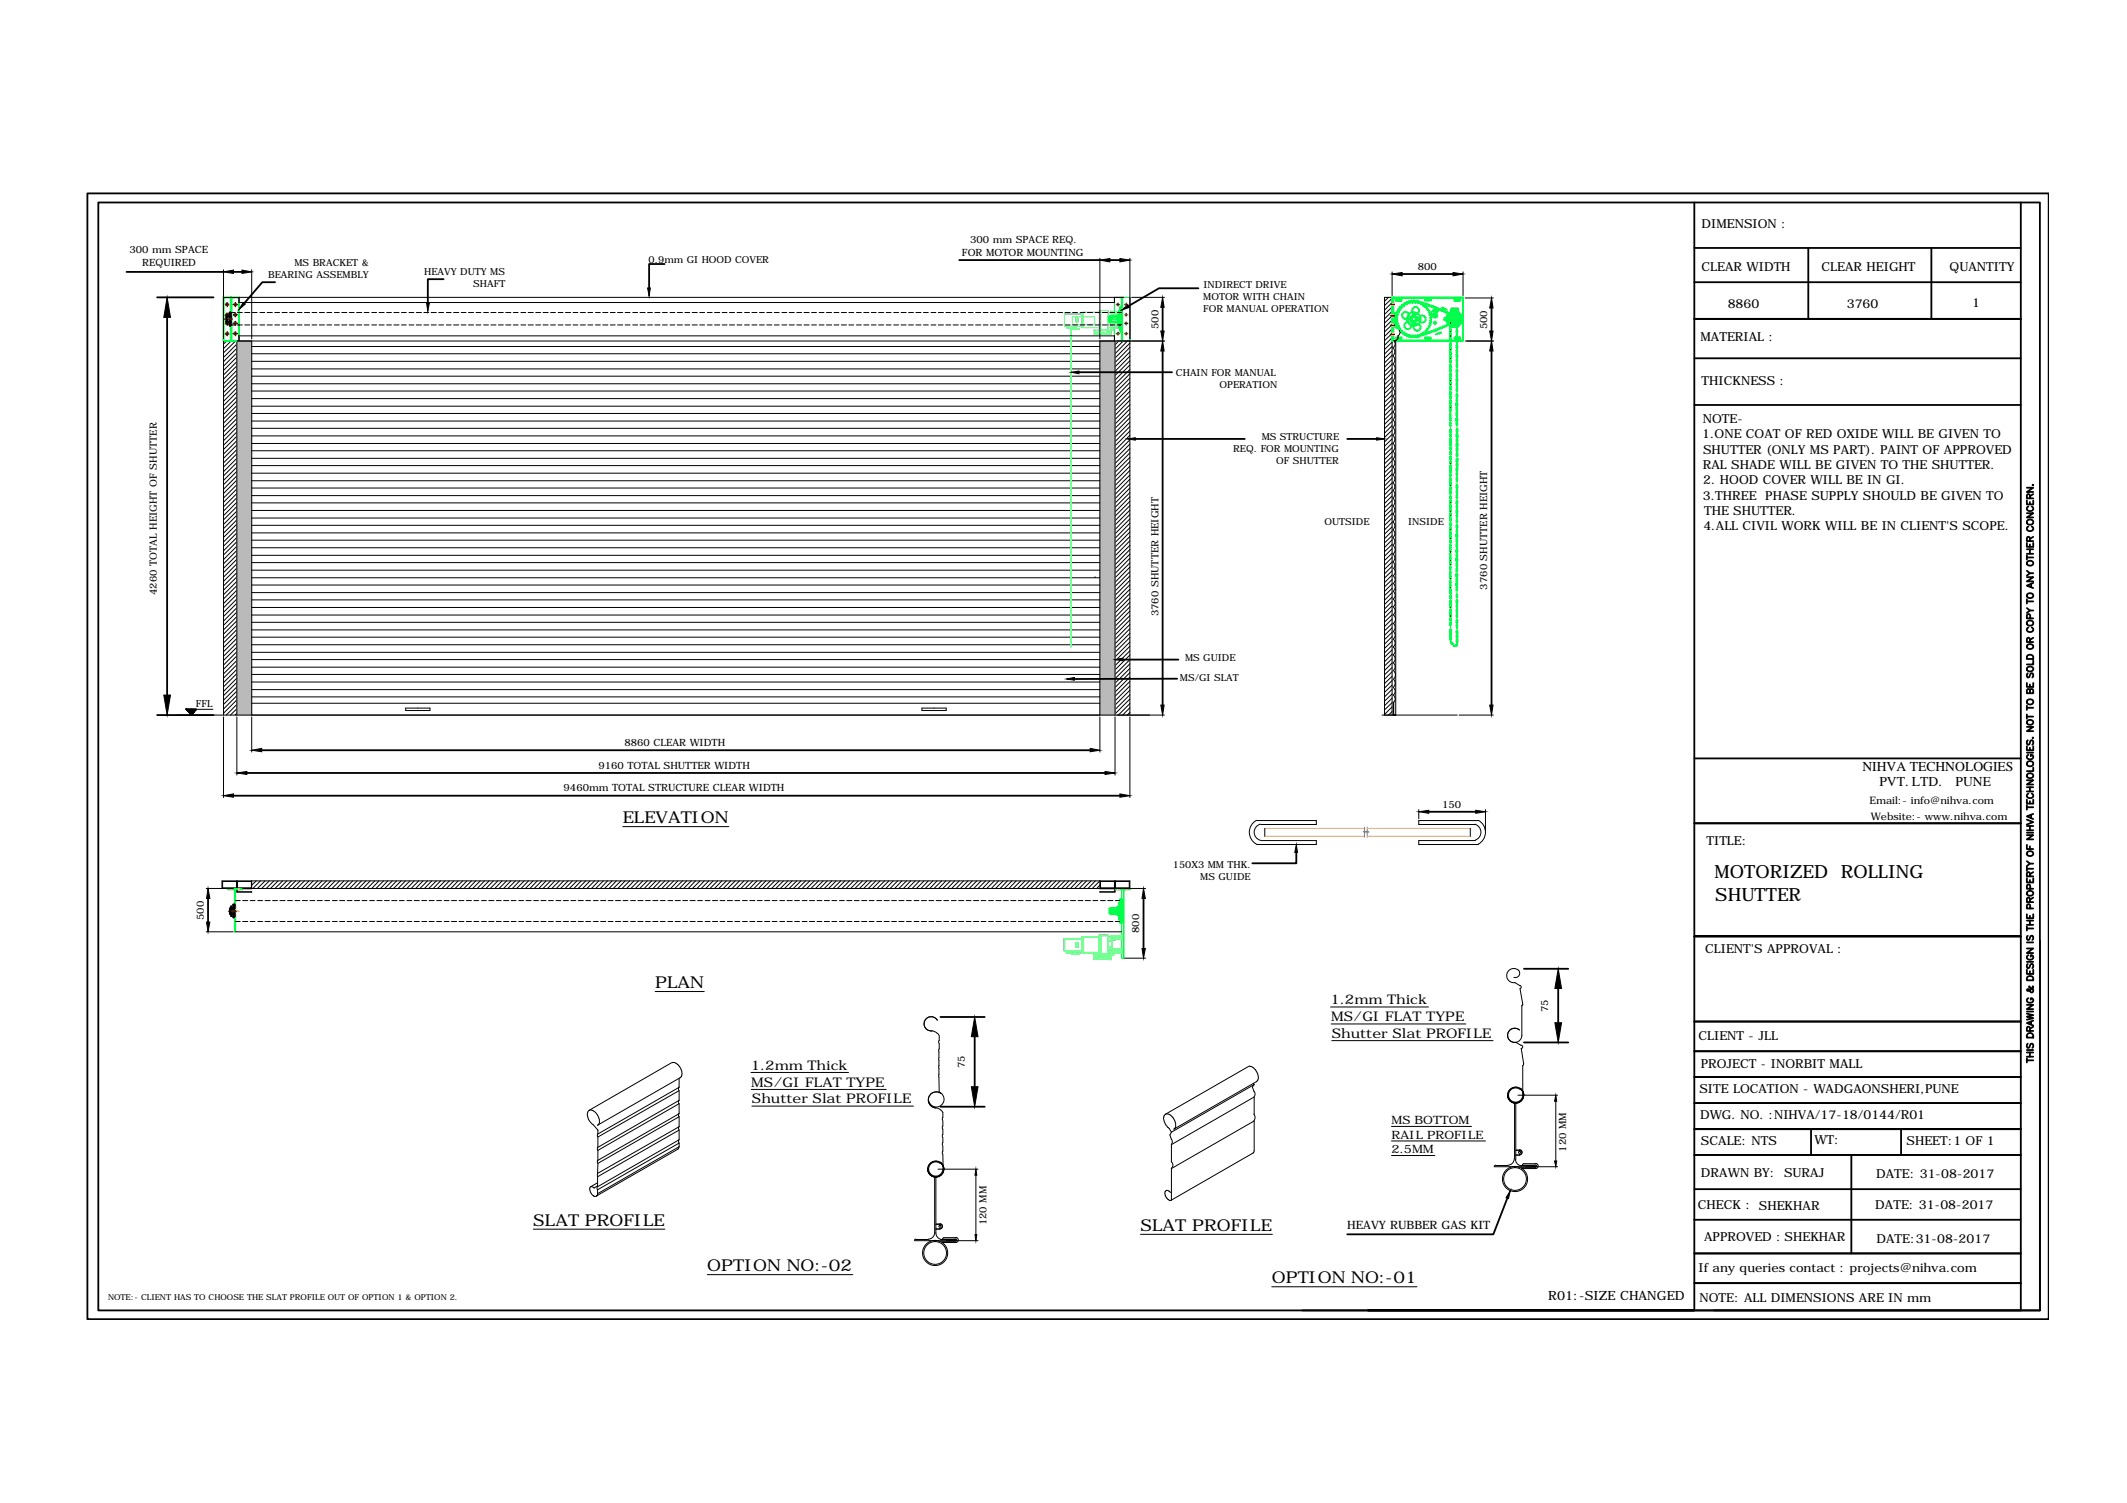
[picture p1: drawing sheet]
<svg xmlns="http://www.w3.org/2000/svg" width="297mm" height="210mm" viewBox="0 0 297 210" stroke-linecap="round" stroke-linejoin="round" font-family="sans-serif">
<defs><g id="words">
<g font-size="2.5">
<text x="239.5" y="122.7">MOTORIZED</text>
<text x="239.5" y="125.8">SHUTTER</text>
<text x="257.1" y="122.7">ROLLING</text>
</g>
<g font-size="2.3">
<text x="87" y="115">ELEVATION</text>
<text x="91.5" y="138">PLAN</text>
<text x="74.5" y="171.2">SLAT PROFILE</text>
<text x="159.3" y="171.9">SLAT PROFILE</text>
<text x="98.8" y="177.5">OPTION NO:-02</text>
<text x="177.6" y="179.2">OPTION NO:-01</text>
</g>
<g font-size="1.9">
<text x="260.1" y="107.7">NIHVA TECHNOLOGIES</text>
<text x="262.5" y="109.8">PVT. LTD.</text>
<text x="273.1" y="109.8">PUNE</text>
<text x="185.8" y="140.3">1.2mm Thick</text>
<text x="185.9" y="142.6">MS/GI FLAT TYPE</text>
<text x="104.9" y="149.4">1.2mm Thick</text>
<text x="186" y="144.9">Shutter Slat PROFILE</text>
<text x="104.9" y="151.8">MS/GI FLAT TYPE</text>
<text x="105" y="154.1">Shutter Slat PROFILE</text>
</g>
<text font-size="1.8" x="216.2" y="181.5">R01:-SIZE CHANGED</text>
<g font-size="1.7">
<text x="237.6" y="31.9">DIMENSION :</text>
<text x="237.6" y="37.8">CLEAR WIDTH</text>
<text x="254.4" y="37.8">CLEAR HEIGHT</text>
<text x="272.3" y="37.8">QUANTITY</text>
<text x="237.5" y="47.6">MATERIAL :</text>
<text x="241.3" y="43">8860</text>
<text x="257.9" y="43">3760</text>
<text x="275.4" y="42.9">1</text>
<text x="237.6" y="53.8">THICKNESS :</text>
<text x="237.8" y="59.1">NOTE-</text>
<text x="237.7" y="61.2">1.ONE COAT OF RED OXIDE WILL BE GIVEN TO</text>
<text x="237.8" y="65.5">RAL SHADE WILL BE GIVEN TO THE SHUTTER.</text>
<text x="237.8" y="63.4">SHUTTER (ONLY MS PART). PAINT OF APPROVED</text>
<text x="237.8" y="69.8">3.THREE</text>
<text x="237.8" y="67.6">2. HOOD COVER WILL BE IN GI.</text>
<text x="238" y="71.9">THE SHUTTER.</text>
<text x="246.5" y="69.8">PHASE SUPPLY SHOULD BE GIVEN TO</text>
<text x="237.9" y="74">4.ALL CIVIL WORK WILL BE IN CLIENT'S SCOPE.</text>
<text x="238.3" y="117.9">TITLE:</text>
<text x="238.1" y="133.1">CLIENT'S APPROVAL :</text>
<text x="237.2" y="145.3">CLIENT - JLL</text>
<text x="237.5" y="149.1">PROJECT - INORBIT MALL</text>
<text x="237.3" y="152.7">SITE LOCATION - WADGAONSHERI,PUNE</text>
<text x="237.4" y="156.3">DWG. NO. :NIHVA/17-18/0144/R01</text>
<text x="237.5" y="159.9">SCALE: NTS</text>
<text x="253.4" y="159.7">WT:</text>
<text x="266.2" y="159.9">SHEET:1 OF 1</text>
<text x="237.5" y="164.3">DRAWN BY: SURAJ</text>
<text x="262" y="164.5">DATE: 31-08-2017</text>
<text x="237.1" y="168.9">CHECK : SHEKHAR</text>
<text x="238" y="173.3">APPROVED : SHEKHAR</text>
<text x="261.9" y="168.9">DATE: 31-08-2017</text>
<text x="262.1" y="173.5">DATE:31-08-2017</text>
<text x="237.2" y="177.6">If any queries contact : projects@nihva.com</text>
<text x="237.3" y="181.8">NOTE: ALL DIMENSIONS ARE IN mm</text>
</g>
<g font-size="1.6">
<text x="194.3" y="157">MS BOTTOM</text>
<text x="194.3" y="159">RAIL PROFILE</text>
<text x="194.3" y="161">2.5MM</text>
<text x="188.1" y="171.7">HEAVY RUBBER GAS KIT</text>
</g>
<g font-size="1.4">
<text x="18.1" y="35.3">300 mm SPACE</text>
<text x="134.3" y="35.7">FOR MOTOR MOUNTING</text>
<text x="135.5" y="34">300 mm SPACE REQ.</text>
<text x="19.9" y="37.1">REQUIRED</text>
<text x="37.4" y="38.9">BEARING ASSEMBLY</text>
<text x="41.1" y="37.2">MS BRACKET &amp;</text>
<text x="59.2" y="38.4">HEAVY DUTY MS</text>
<text x="66.1" y="40.1">SHAFT</text>
<text x="90.6" y="36.7">0.9mm GI HOOD COVER</text>
<text x="168" y="41.9">MOTOR WITH CHAIN</text>
<text x="168.1" y="40.2">INDIRECT DRIVE</text>
<text x="198" y="37.7">800</text>
<text x="161.8" y="46" transform="rotate(-90 161.8 46)">500</text>
<text x="168" y="43.5">FOR MANUAL OPERATION</text>
<text x="207.7" y="46" transform="rotate(-90 207.7 46)">500</text>
<text x="164.2" y="52.5">CHAIN FOR MANUAL</text>
<text x="170.3" y="54.2">OPERATION</text>
<text x="172.2" y="63.1">REQ. FOR MOUNTING</text>
<text x="176.2" y="61.4">MS STRUCTURE</text>
<text x="178.2" y="64.8">OF SHUTTER</text>
<text x="185" y="73.4">OUTSIDE</text>
<text x="196.7" y="73.3">INSIDE</text>
<text x="21.9" y="83.1" transform="rotate(-90 21.9 83.1)">4260 TOTAL HEIGHT OF SHUTTER</text>
<text x="207.7" y="82.3" transform="rotate(-90 207.7 82.3)">3760 SHUTTER HEIGHT</text>
<text x="161.8" y="86.1" transform="rotate(-90 161.8 86.1)">3760 SHUTTER HEIGHT</text>
<text x="164.8" y="95.2">MS/GI SLAT</text>
<text x="165.5" y="92.2">MS GUIDE</text>
<text x="27.4" y="98.7">FFL</text>
<text x="83.6" y="107.4">9160 TOTAL SHUTTER WIDTH</text>
<text x="87.2" y="104.2">8860 CLEAR WIDTH</text>
<text x="78.7" y="110.5">9460mm TOTAL STRUCTURE CLEAR WIDTH</text>
<text x="201.4" y="112.8">150</text>
<text x="261.1" y="112.3">Email:- info@nihva.com</text>
<text x="261.3" y="114.5">Website:- www.nihva.com</text>
<text x="163.8" y="121.2">150X3 MM THK.</text>
<text x="167.6" y="122.9">MS GUIDE</text>
<text x="28.5" y="128.5" transform="rotate(-90 28.5 128.5)">500</text>
<text x="159.1" y="130.3" transform="rotate(-90 159.1 130.3)">800</text>
<text x="216.2" y="141.4" transform="rotate(-90 216.2 141.4)">75</text>
<text x="134.7" y="149.2" transform="rotate(-90 134.7 149.2)">75</text>
<text x="218.7" y="160.8" transform="rotate(-90 218.7 160.8)">120 MM</text>
<text x="137.8" y="171.1" transform="rotate(-90 137.8 171.1)">120 MM</text>
</g>
<text font-size="1.1" x="15.1" y="181.5">NOTE:- CLIENT HAS TO CHOOSE THE SLAT PROFILE OUT OF OPTION 1 &amp; OPTION 2.</text>
</g></defs>
<!-- layer: 0 -->
<g fill="none" stroke="#000" stroke-width=".14">
<path d="M31.2 37.7v9.6M35.2 37.7v9.6M153.6 36.1v11.2M157.8 36.1v11.2M194.4 38v3.3M204.3 38v3.3M31.2 41.5h125.7M31.7 47.6l-.5 .4M32.2 43.6h.6M32.2 45.4h.6M32.3 47.6l-1.1 1.1M32.9 47.6l-1.7 1.7"/>
<path d="M33.1 48l-1.9 1.9M33.1 48.6l-1.9 1.9M33.1 49.3l-1.9 1.8M33.1 49.9l-1.9 1.8M33.1 50.5l-1.9 1.9M33.1 51.1l-1.9 1.9M33.1 51.7l-1.9 1.9M33.1 52.3l-1.9 1.9M33.1 53l-1.9 1.8M33.1 53.6l-1.9 1.8M33.1 54.2l-1.9 1.8M33.1 54.8l-1.9 1.8"/>
<path d="M33.1 55.4l-1.9 1.9M33.1 56l-1.9 1.9M33.1 56.6l-1.9 1.9M33.1 57.2l-1.9 1.9M33.1 57.9l-1.9 1.8M33.1 58.5l-1.9 1.8M33.1 59.1l-1.9 1.9M33.1 59.7l-1.9 1.9M33.1 47.6v52.3M33.2 43.6h.6M33.2 45.4h.6M33.4 41.5v.7h122.2v-.7"/>
<path d="M33.4 47.6v-.7h122.2v.7M34.2 43.6h.7M34.2 45.4h.7M35.2 47.6v52.3M35.2 59.8h118.4M35.2 58.8h118.4M35.2 57.7h118.4M35.2 56.7h118.4M35.2 55.7h118.4M35.2 54.6h118.4M35.2 53.6h118.4M35.2 52.5h118.4"/>
<path d="M35.2 51.5h118.4M35.2 50.5h118.4M35.2 49.4h118.4M35.2 48.4h118.4M35.2 43.6h.7M35.2 45.4h.7M36.3 43.6h.7M36.3 45.4h.7M37.3 43.6h.7M37.3 45.4h.7M38.4 43.6h.6M38.4 45.4h.6"/>
<path d="M39.4 43.6h.7M39.4 45.4h.7M40.4 43.6h.7M40.4 45.4h.7M41.5 43.6h.7M41.5 45.4h.7M42.5 43.6h.7M42.5 45.4h.7M43.6 43.6h.7M43.6 45.4h.7M44.6 43.6h.7M44.6 45.4h.7"/>
<path d="M45.6 43.6h.7M45.6 45.4h.7M46.7 43.6h.7M46.7 45.4h.7M47.7 43.6h.7M47.7 45.4h.7M48.8 43.6h.7M48.8 45.4h.7M49.8 43.6h.7M49.8 45.4h.7M50.9 43.6h.6M50.9 45.4h.6"/>
<path d="M51.9 43.6h.7M51.9 45.4h.7M52.9 43.6h.8M52.9 45.4h.8M54 43.6h.7M54 45.4h.7M55 43.6h.7M55 45.4h.7M56.1 43.6h.6M56.1 45.4h.6M57.1 43.6h.7M57.1 45.4h.7"/>
<path d="M58.1 43.6h.8M58.1 45.4h.8M59.2 43.6h.7M59.2 45.4h.7M60.2 43.6h.7M60.2 45.4h.7M61.3 43.6h.6M61.3 45.4h.6M62.3 43.6h.7M62.3 45.4h.7M63.3 43.6h.8M63.3 45.4h.8"/>
<path d="M64.4 43.6h.7M64.4 45.4h.7M65.4 43.6h.7M65.4 45.4h.7M66.5 43.6h.7M66.5 45.4h.7M67.5 43.6h.7M67.5 45.4h.7M68.6 43.6h.7M68.6 45.4h.7M69.6 43.6h.7M69.6 45.4h.7"/>
<path d="M70.6 43.6h.7M70.6 45.4h.7M71.7 43.6h.7M71.7 45.4h.7M72.7 43.6h.7M72.7 45.4h.7M73.8 43.6h.7M73.8 45.4h.7M74.8 43.6h.7M74.8 45.4h.7M75.8 43.6h.8M75.8 45.4h.8"/>
<path d="M76.9 43.6h.7M76.9 45.4h.7M77.9 43.6h.7M77.9 45.4h.7M79 43.6h.7M79 45.4h.7M80 43.6h.7M80 45.4h.7M81 43.6h.8M81 45.4h.8M82.1 43.6h.7M82.1 45.4h.7"/>
<path d="M83.2 43.6h.6M83.2 45.4h.6M84.2 43.6h.7M84.2 45.4h.7M85.2 43.6h.7M85.2 45.4h.7M86.2 43.6h.8M86.2 45.4h.8M87.3 43.6h.7M87.3 45.4h.7M88.4 43.6h.6M88.4 45.4h.6"/>
<path d="M89.4 43.6h.7M89.4 45.4h.7M90.4 43.6h.7M90.4 45.4h.7M91.5 43.6h.7M91.5 45.4h.7M92.5 43.6h.7M92.5 45.4h.7M93.6 43.6h.6M93.6 45.4h.6M94.6 43.6h.7M94.6 45.4h.7"/>
<path d="M95.6 43.6h.7M95.6 45.4h.7M96.7 43.6h.7M96.7 45.4h.7M97.7 43.6h.7M97.7 45.4h.7M98.8 43.6h.7M98.8 45.4h.7M99.8 43.6h.7M99.8 45.4h.7M100.9 43.6h.6M100.9 45.4h.6"/>
<path d="M101.9 43.6h.7M101.9 45.4h.7M102.9 43.6h.7M102.9 45.4h.7M104 43.6h.7M104 45.4h.7M105 43.6h.7M105 45.4h.7M106.1 43.6h.6M106.1 45.4h.6M107.1 43.6h.7M107.1 45.4h.7"/>
<path d="M108.1 43.6h.7M108.1 45.4h.7M109.2 43.6h.7M109.2 45.4h.7M110.2 43.6h.7M110.2 45.4h.7M111.3 43.6h.6M111.3 45.4h.6M112.3 43.6h.7M112.3 45.4h.7M113.3 43.6h.7M113.3 45.4h.7"/>
<path d="M114.4 43.6h.7M114.4 45.4h.7M115.4 43.6h.7M115.4 45.4h.7M116.5 43.6h.7M116.5 45.4h.7M117.5 43.6h.7M117.5 45.4h.7M118.5 43.6h.7M118.5 45.4h.7M119.6 43.6h.7M119.6 45.4h.7"/>
<path d="M120.6 43.6h.7M120.6 45.4h.7M121.7 43.6h.7M121.7 45.4h.7M122.7 43.6h.7M122.7 45.4h.7M123.8 43.6h.6M123.8 45.4h.6M124.8 43.6h.7M124.8 45.4h.7M125.8 43.6h.7M125.8 45.4h.7"/>
<path d="M126.9 43.6h.7M126.9 45.4h.7M127.9 43.6h.7M127.9 45.4h.7M129 43.6h.6M129 45.4h.6M130 43.6h.7M130 45.4h.7M131 43.6h.8M131 45.4h.8M132.1 43.6h.7M132.1 45.4h.7"/>
<path d="M133.1 43.6h.7M133.1 45.4h.7M134.2 43.6h.6M134.2 45.4h.6M135.2 43.6h.7M135.2 45.4h.7M136.2 43.6h.8M136.2 45.4h.8M137.3 43.6h.7M137.3 45.4h.7M138.3 43.6h.7M138.3 45.4h.7"/>
<path d="M139.4 43.6h.7M139.4 45.4h.7M140.4 43.6h.7M140.4 45.4h.7M141.4 43.6h.8M141.4 45.4h.8M142.5 43.6h.7M142.5 45.4h.7M143.5 43.6h.7M143.5 45.4h.7M144.6 43.6h.7M144.6 45.4h.7"/>
<path d="M145.6 43.6h.7M145.6 45.4h.7M146.7 43.6h.7M146.7 45.4h.7M147.7 43.6h.7M147.7 45.4h.7M148.7 43.6h.8M148.7 45.4h.8M149.8 43.6h.7M149.8 45.4h.7M150.8 43.6h.7M150.8 45.4h.7"/>
<path d="M151.9 43.6h.7M151.9 45.4h.7M152.9 43.6h.7M152.9 45.4h.7M153.6 47.6v52.3M153.9 43.6h.8M153.9 45.4h.8M155 43.6h.7M155 45.4h.7M155.7 47.6v52.3M156 44.2h.6M156.1 43.6h.5"/>
<path d="M156.1 45.4h.5M156.2 47.6l-.5 .6M156.9 47.6l-1.2 1.2M157.5 47.6l-1.8 1.8M157.8 47.9l-2.1 2.1M157.8 48.5l-2.1 2.1M157.8 49.1l-2.1 2.1M157.8 49.7l-2.1 2.2M157.8 50.4l-2.1 2.1M157.8 51l-2.1 2.1M157.8 51.6l-2.1 2.1M157.8 52.2l-2.1 2.1"/>
<path d="M157.8 52.8l-2.1 2.1M157.8 53.4l-2.1 2.1M157.8 54.1l-2.1 2M157.8 54.7l-2.1 2.1M157.8 55.3l-2.1 2.1M157.8 55.9l-2.1 2.1M157.8 56.5l-2.1 2.1M157.8 57.1l-2.1 2.1M157.8 57.7l-2.1 2.1M157.8 58.3l-2.1 2.2M157.8 59l-2.1 2M157.8 59.6l-2.1 2.1"/>
<path d="M157.8 47.6v52.3M158 41.5h4.6M162.6 47.6h-131.4v52.3M193.9 41.5l-.5 .6M194.4 41.7l-1 1M194.4 42.2l-1 1.1M194.4 42.9l-1 1M194.4 43.5l-1 1M194.4 44.1l-1 1M194.4 44.7l-1 1.1M194.4 45.3l-1 1.1M194.4 45.9l-1 1.1"/>
<path d="M194.4 46.6l-1 1M194.4 47.2l-1 1M194.4 47.8l-1 1M194.4 48.4l-1 1M194.4 49l-1 1M194.4 49.6l-1 1.1M194.4 50.2l-1 1.1M194.4 50.8l-1 1.1M194.4 51.5l-1 1M194.4 52.1l-1 1M194.4 52.7l-1 1M194.4 53.3l-1 1.1"/>
<path d="M194.4 53.9l-1 1M194.4 54.5l-1 1.1M194.4 55.2l-1 1M194.4 55.8l-1 1M194.4 56.4l-1 1M194.4 57l-1 1M194.4 57.6l-1 1M194.4 58.2l-1 1.1M194.4 58.8l-1 1.1M194.4 59.4l-1 1.1M194.9 47.6v52.3M202.5 45.2h.1"/>
<path d="M202.5 46.4h.1M202.5 47h.1M202.5 49h.1M202.5 50.2h.1M202.5 53.3h.1M202.5 53.8h.1M202.5 57h.1M202.5 52h.1M202.5 55.8h.1M202.5 58.8h.1M204.6 47.6h3.9M204.6 41.6h3.9"/>
<path d="M33.1 60.3l-1.9 1.9M33.1 60.9l-1.9 1.9M33.1 61.6l-1.9 1.8M33.1 62.1l-1.9 1.9M33.1 62.8l-1.9 1.8M33.1 63.4l-1.9 1.8M33.1 64l-1.9 1.9M33.1 64.6l-1.9 1.9M33.1 65.2l-1.9 1.9M33.1 65.8l-1.9 1.9M33.1 66.5l-1.9 1.8M33.1 67.1l-1.9 1.8"/>
<path d="M33.1 67.7l-1.9 1.9M33.1 68.3l-1.9 1.8M33.1 68.9l-1.9 1.9M33.1 69.5l-1.9 1.9M33.1 70.1l-1.9 1.9M33.1 70.7l-1.9 1.9M33.1 71.4l-1.9 1.8M33.1 72l-1.9 1.8M33.1 72.6l-1.9 1.9M33.1 73.2l-1.9 1.9M33.1 73.8l-1.9 1.9M33.1 74.4l-1.9 1.9"/>
<path d="M33.1 75.1l-1.9 1.8M33.1 75.6l-1.9 1.9M33.1 76.3l-1.9 1.8M33.1 76.9l-1.9 1.8M33.1 77.5l-1.9 1.9M33.1 78.1l-1.9 1.9M33.1 78.7l-1.9 1.9M33.1 79.3l-1.9 1.9M33.1 80l-1.9 1.8M35.2 79.6h118.4M35.2 78.6h118.4M35.2 77.6h118.4"/>
<path d="M35.2 76.5h118.4M35.2 75.4h118.4M35.2 74.4h118.4M35.2 73.4h118.4M35.2 72.3h118.4M35.2 71.3h118.4M35.2 70.2h118.4M35.2 69.2h118.4M35.2 68.2h118.4M35.2 67.1h118.4M35.2 66.1h118.4M35.2 65h118.4"/>
<path d="M35.2 64h118.4M35.2 62.9h118.4M35.2 61.9h118.4M35.2 60.9h118.4M157.8 60.2l-2.1 2.1M157.8 60.8l-2.1 2.1M157.8 61.4l-2.1 2.1M157.8 62l-2.1 2.1M157.8 62.7l-2.1 2M157.8 63.2l-2.1 2.2M157.8 63.9l-2.1 2.1M157.8 64.5l-2.1 2.1"/>
<path d="M157.8 65.1l-2.1 2.1M157.8 65.7l-2.1 2.1M157.8 66.3l-2.1 2.1M157.8 66.9l-2.1 2.1M157.8 67.6l-2.1 2M157.8 68.2l-2.1 2.1M157.8 68.8l-2.1 2.1M157.8 69.4l-2.1 2.1M157.8 70l-2.1 2.1M157.8 70.6l-2.1 2.1M157.8 71.2l-2.1 2.1M157.8 71.8l-2.1 2.2"/>
<path d="M157.8 72.5l-2.1 2M157.8 73.1l-2.1 2.1M157.8 73.7l-2.1 2.1M157.8 74.3l-2.1 2.1M157.8 74.9l-2.1 2.1M157.8 75.5l-2.1 2.1M157.8 76.2l-2.1 2M157.8 76.8l-2.1 2.1M157.8 77.4l-2.1 2.1M157.8 78l-2.1 2.1M157.8 78.6l-2.1 2.1M157.8 79.2l-2.1 2.1"/>
<path d="M157.8 79.8l-2.1 2.1M194.4 60.1l-1 1M194.4 60.7l-1 1M194.4 61.3l-1 1M194.4 61.9l-1 1M194.4 62.5l-1 1M194.4 63.1l-1 1.1M194.4 63.8l-1 1M194.4 64.3l-1 1.1M194.4 65l-1 1M194.4 65.6l-1 1M194.4 66.2l-1 1"/>
<path d="M194.4 66.8l-1 1.1M194.4 67.4l-1 1.1M194.4 68l-1 1.1M194.4 68.7l-1 1M194.4 69.3l-1 1M194.4 69.9l-1 1M194.4 70.5l-1 1M194.4 71.1l-1 1M194.4 71.7l-1 1.1M194.4 72.3l-1 1.1M194.4 72.9l-1 1.1M194.4 73.6l-1 1"/>
<path d="M194.4 74.2l-1 1M194.4 74.8l-1 1M194.4 75.4l-1 1.1M194.4 76l-1 1M194.4 76.6l-1 1.1M194.4 77.3l-1 1M194.4 77.9l-1 1M194.4 78.5l-1 1M194.4 79.1l-1 1M194.4 79.7l-1 1M202.5 78.4h.1M202.5 79h.1"/>
<path d="M202.5 70.3h.1M202.5 71.5h.1M202.5 72.1h.1M202.5 74.1h.1M202.5 75.3h.1M202.5 77.1h.1M202.5 67.9h.1M202.5 68.5h.1M202.6 64.8h.1M202.6 61v.1M202.6 62.3h.1M202.6 62.9h.1"/>
<path d="M202.6 66v.1M24.8 99.9h137.8M26 99.1h.1M26 99.1h3.7M26 99.1l.7 .8 .7-.8M26.1 99.1h-.1M26.1 99.1h.1M26.1 99.1v.1M26.1 99.2l.1-.1-.1 .1M26.2 99.2v-.1v.1M26.2 99.1v.2M26.2 99.3l.1-.2-.1 .2"/>
<path d="M26.3 99.1l-.1 .2zM26.3 99.4l.1-.3-.1 .3M26.3 99.1v.3v-.3M26.4 99.5l.1-.4-.1 .4M26.4 99.1l-.1 .3M26.5 99.1l-.2 .3M26.5 99.6l.2-.5-.2 .6M26.6 99.1l-.2 .4zM26.6 99.1l-.2 .5M26.6 99.1l-.1 .5M26.7 99.1l-.1 .6 .2-.6-.2 .6 .2-.6M26.8 99.1l-.2 .6z"/>
<path d="M26.8 99.1l-.2 .6M26.8 99.7l.2-.6-.2 .7M26.9 99.1l-.3 .7zM26.9 99.7l.1-.6-.1 .6M26.9 99.1l-.2 .7M26.9 99.1l-.2 .8M26.9 99.7l.2-.6-.2 .6M27 99.1l-.1 .6M27 99.5l.1-.4-.1 .5M27 99.5l.1-.4-.1 .4M27.1 99.1l-.2 .5M27.1 99.4l.1-.3-.1 .3"/>
<path d="M27.1 99.1v.3M27.2 99.1l-.1 .3zM27.2 99.1v.2M27.3 99.1l-.1 .1M27.3 99.2l.1-.1-.1 .1M27.3 99.1v.1zM27.3 99.1h.1h-.1M27.4 99.1h.1M33.1 80.6l-1.9 1.8M33.1 81.2l-1.9 1.9M33.1 81.8l-1.9 1.9M33.1 82.4l-1.9 1.9"/>
<path d="M33.1 83l-1.9 1.9M33.1 83.7l-1.9 1.8M33.1 84.2l-1.9 1.9M33.1 84.9l-1.9 1.8M33.1 85.5l-1.9 1.8M33.1 86.1l-1.9 1.9M33.1 86.7l-1.9 1.9M33.1 87.3l-1.9 1.9M33.1 87.9l-1.9 1.9M33.1 88.6l-1.9 1.8M33.1 89.2l-1.9 1.8M33.1 89.8l-1.9 1.9"/>
<path d="M33.1 90.4l-1.9 1.8M33.1 91l-1.9 1.9M33.1 91.6l-1.9 1.9M33.1 92.2l-1.9 1.9M33.1 92.8l-1.9 1.9M33.1 93.5l-1.9 1.8M33.1 94.1l-1.9 1.8M33.1 94.7l-1.9 1.9M33.1 95.3l-1.9 1.9M33.1 95.9l-1.9 1.9M33.1 96.5l-1.9 1.9M33.1 97.2l-1.9 1.8"/>
<path d="M33.1 97.7l-1.9 1.9M33.1 98.4l-1.5 1.5M33.1 99l-.9 .9M33.1 99.6l-.3 .3M35.2 98.2h118.4M35.2 94.2h118.4M35.2 93.2h118.4M35.2 92.1h118.4M35.2 91.1h118.4M35.2 90h118.4M35.2 89h118.4M35.2 88h118.4"/>
<path d="M35.2 86.9h118.4M35.2 85.9h118.4M35.2 84.8h118.4M35.2 83.8h118.4M35.2 82.8h118.4M35.2 81.7h118.4M35.2 80.7h118.4M35.2 97.3h118.4M35.2 96.3h118.4M35.2 95.3h118.4M56.7 98.9h3.3v.3h-3.3zM128.7 98.9h3.4v.3h-3.4z"/>
<path d="M152.9 80.7h.1M157.8 80.4l-2.1 2.2M157.8 81.1l-2.1 2M157.8 81.7l-2.1 2.1M157.8 82.3l-2.1 2.1M157.8 82.9l-2.1 2.1M157.8 83.5l-2.1 2.1M157.8 84.1l-2.1 2.1M157.8 84.8l-2.1 2M157.8 85.3l-2.1 2.2M157.8 86l-2.1 2.1M157.8 86.6l-2.1 2.1"/>
<path d="M157.8 87.2l-2.1 2.1M157.8 87.8l-2.1 2.1M157.8 88.4l-2.1 2.1M157.8 89l-2.1 2.1M157.8 89.7l-2.1 2M157.8 90.3l-2.1 2M157.8 90.9l-2.1 2.1M157.8 91.5l-2.1 2.1M157.8 92.1l-2.1 2.1M157.8 92.7l-2.1 2.1M157.8 93.3l-2.1 2.1M157.8 93.9l-2.1 2.1"/>
<path d="M157.8 94.6l-2.1 2M157.8 95.2l-2.1 2M157.8 95.8l-2.1 2.1M157.8 96.4l-2.1 2.1M157.8 97l-2.1 2.1M157.8 97.6l-2.1 2.1M157.8 98.3l-1.6 1.6M157.8 98.8l-1 1.1M157.8 99.5l-.4 .4M193 99.9h10.5M193.4 99.9v-58.4h1v58.4M194.4 80.3l-1 1.1"/>
<path d="M194.4 80.9l-1 1.1M194.4 81.5l-1 1.1M194.4 82.2l-1 1M194.4 82.8l-1 1M194.4 83.4l-1 1M194.4 84l-1 1M194.4 84.6l-1 1M194.4 85.2l-1 1.1M194.4 85.9l-1 1M194.4 86.4l-1 1.1M194.4 87.1l-1 1M194.4 87.7l-1 1"/>
<path d="M194.4 88.3l-1 1M194.4 88.9l-1 1.1M194.4 89.5l-1 1.1M194.4 90.1l-1 1.1M194.4 90.8l-1 1M194.4 91.4l-1 1M194.4 92l-1 1M194.4 92.6l-1 1M194.4 93.2l-1 1M194.4 93.8l-1 1.1M194.4 94.4l-1 1.1M194.4 95l-1 1.1"/>
<path d="M194.4 95.7l-1 1M194.4 96.3l-1 1M194.4 96.9l-1 1M194.4 97.5l-1 1.1M194.4 98.1l-1 1M194.4 98.7l-1 1.1M194.4 99.4l-.5 .5M194.6 98.2h.1M194.6 98.2v1.7M194.6 99.8h.3M202.5 80.9h.1M202.5 82.1h.1"/>
<path d="M202.6 83.2h.1M202.6 84.9h.1M202.6 86.1h.1M203.8 99.9h4.7M31.2 100.1v11.3M33.1 100.1v8.1M35.2 100.1v4.9M87 115.4h14.8M153.6 100.1v4.9M155.7 100.1v8.1M157.8 100.1v11.3M175.5 114.6a1.88 1.88 0 0 0 0 3.3"/>
<path d="M175.5 114.6h8.3v.5h-7.7M176 115.1a1.16 1.16 0 0 0-.9 1.1 1.16 1.16 0 0 0 .9 1.2M176.1 117.4h7.7v.5h-8.3M176.6 115.7v1.1M198.1 113.1v1.2M205.3 115.7v1.1M206 115.1a1.16 1.16 0 0 1 .8 1.1 1.16 1.16 0 0 1-.8 1.1M206.1 117.4h-8v.5h8.4M206.4 114.6a1.88 1.88 0 0 1 0 3.3M206.5 114.6h-8.4v.5h7.9M207.4 113.1v2.9M28.8 124.1h131.2"/>
<path d="M28.8 130.1h3.8M31 124.1v-1.1h126.8v1.1M31.1 123.1h1.9v.9h-1.9zM32.9 125.8h.6M32.9 128.7h.6M32.9 130.1h123.7M33.1 123v1.6h2.1l-2.1-.1v-.4h2.1v-1.1M33.2 123.1h1.9v.9h-1.9zM33.9 125.8h.7M33.9 128.7h.7M34.9 125.8h.7M34.9 128.7h.7"/>
<path d="M35.8 123l-.6 .6M36 125.8h.7M36 128.7h.7M36.4 123l-1.1 1.1M37 123l-1 1.1M37 125.8h.7M37 128.7h.7M37.6 123l-1.1 1.1M38.1 125.8h.6M38.1 128.7h.6M38.2 123l-1 1.1M38.8 123l-1 1.1"/>
<path d="M39.1 125.8h.7M39.1 128.7h.7M39.5 123l-1.1 1.1M40.1 123l-1.1 1.1M40.1 125.8h.7M40.1 128.7h.7M40.7 123l-1.1 1.1M41.2 125.8h.7M41.2 128.7h.7M41.3 123l-1.1 1.1M41.9 123l-1 1.1M42.2 125.8h.7"/>
<path d="M42.2 128.7h.7M42.5 123l-1 1.1M43.2 123l-1.1 1.1M43.3 125.8h.7M43.3 128.7h.7M43.7 123l-1 1.1M44.3 125.8h.7M44.3 128.7h.7M44.4 123l-1.1 1.1M45 123l-1.1 1.1M45.4 125.8h.6M45.4 128.7h.6"/>
<path d="M45.6 123l-1.1 1.1M46.2 123l-1.1 1.1M46.4 125.8h.7M46.4 128.7h.7M46.8 123l-1 1.1M47.4 123l-1 1.1M47.4 125.8h.7M47.4 128.7h.7M48 123l-1 1.1M48.5 125.8h.7M48.5 128.7h.7M48.7 123l-1.1 1.1"/>
<path d="M49.2 123l-1 1.1M49.5 125.8h.7M49.5 128.7h.7M49.9 123l-1.1 1.1M50.5 123l-1 1.1M50.6 125.8h.6M50.6 128.7h.6M51.1 123l-1 1.1M51.6 125.8h.7M51.6 128.7h.7M51.7 123l-1 1.1M52.3 123l-1 1.1"/>
<path d="M52.6 125.8h.8M52.6 128.7h.8M52.9 123l-1 1.1M53.6 123l-1.1 1.1M53.7 125.8h.7M53.7 128.7h.7M54.2 123l-1.1 1.1M54.7 125.8h.7M54.7 128.7h.7M54.8 123l-1.1 1.1M55.4 123l-1 1.1M55.8 125.8h.6"/>
<path d="M55.8 128.7h.6M56 123l-1 1.1M56.6 123l-1 1.1M56.8 125.8h.7M56.8 128.7h.7M57.2 123l-1 1.1M57.8 123l-1 1.1M57.8 125.8h.8M57.8 128.7h.8M58.5 123l-1.1 1.1M58.9 125.8h.7M58.9 128.7h.7"/>
<path d="M59.1 123l-1 1.1M59.7 123l-1.1 1.1M59.9 125.8h.7M59.9 128.7h.7M60.3 123l-1 1.1M60.9 123l-1 1.1M61 125.8h.7M61 128.7h.7M61.5 123l-1 1.1M62 125.8h.7M62 128.7h.7M62.2 123l-1.1 1.1"/>
<path d="M62.8 123l-1.1 1.1M63 125.8h.8M63 128.7h.8M63.4 123l-1.1 1.1M64 123l-1 1.1M64.1 125.8h.7M64.1 128.7h.7M64.6 123l-1 1.1M65.1 125.8h.7M65.1 128.7h.7M65.2 123l-1 1.1M65.8 123l-1 1.1"/>
<path d="M66.2 125.8h.7M66.2 128.7h.7M66.4 123l-1 1.1M67.1 123l-1.1 1.1M67.2 125.8h.7M67.2 128.7h.7M67.7 123l-1.1 1.1M68.3 125.8h.7M68.3 128.7h.7M68.3 123l-1.1 1.1M68.9 123l-1 1.1M69.3 125.8h.7"/>
<path d="M69.3 128.7h.7M69.5 123l-1 1.1M70.1 123l-1 1.1M70.3 125.8h.7M70.3 128.7h.7M70.8 123l-1.1 1.1M71.3 123l-1 1.1M71.4 125.8h.7M71.4 128.7h.7M72 123l-1.1 1.1M72.4 125.8h.7M72.4 128.7h.7"/>
<path d="M72.6 123l-1 1.1M73.2 123l-1 1.1M73.5 125.8h.7M73.5 128.7h.7M73.8 123l-1 1.1M74.4 123l-1 1.1M74.5 125.8h.7M74.5 128.7h.7M75 123l-1 1.1M75.5 125.8h.8M75.5 128.7h.8M75.7 123l-1.1 1.1"/>
<path d="M76.3 123l-1.1 1.1M76.6 125.8h.7M76.6 128.7h.7M76.9 123l-1.1 1.1M77.5 123l-1 1.1M77.7 125.8h.6M77.7 128.7h.6M78.1 123l-1 1.1M78.7 125.8h.7M78.7 128.7h.7M78.7 123l-1 1.1M79.3 123l-1 1.1"/>
<path d="M79.7 125.8h.7M79.7 128.7h.7M79.9 123l-1 1.1M80.6 123l-1.1 1.1M80.7 125.8h.8M80.7 128.7h.8M81.2 123l-1 1.1M81.8 123l-1.1 1.1M81.8 125.8h.7M81.8 128.7h.7M82.4 123l-1 1.1M82.9 125.8h.6"/>
<path d="M82.9 128.7h.6M83 123l-1 1.1M83.6 123l-1 1.1M83.9 125.8h.7M83.9 128.7h.7M84.3 123l-1.1 1.1M84.9 123l-1.1 1.1M84.9 125.8h.7M84.9 128.7h.7M85.5 123l-1.1 1.1M86 125.8h.7M86 128.7h.7"/>
<path d="M86.1 123l-1 1.1M86.7 123l-1 1.1M87 125.8h.7M87 128.7h.7M87.3 123l-1 1.1M87.9 123l-1 1.1M88.1 125.8h.6M88.1 128.7h.6M88.5 123l-1 1.1M89.1 125.8h.7M89.1 128.7h.7M89.2 123l-1.1 1.1"/>
<path d="M89.8 123l-1.1 1.1M90.1 125.8h.7M90.1 128.7h.7M90.4 123l-1.1 1.1M91 123l-1 1.1M91.2 125.8h.7M91.2 128.7h.7M91.5 138.5h6.9M91.6 123l-1 1.1M92.2 123l-1 1.1M92.2 125.8h.7M92.2 128.7h.7"/>
<path d="M92.9 123l-1.1 1.1M93.3 125.8h.7M93.3 128.7h.7M93.4 123l-1 1.1M94.1 123l-1.1 1.1M94.3 125.8h.7M94.3 128.7h.7M94.7 123l-1 1.1M95.3 123l-1.1 1.1M95.3 125.8h.7M95.3 128.7h.7M95.9 123l-1 1.1"/>
<path d="M96.4 125.8h.7M96.4 128.7h.7M96.5 123l-1 1.1M97.1 123l-1 1.1M97.4 125.8h.7M97.4 128.7h.7M97.8 123l-1.1 1.1M98.4 123l-1.1 1.1M98.5 125.8h.7M98.5 128.7h.7M99 123l-1.1 1.1M99.5 125.8h.7"/>
<path d="M99.5 128.7h.7M99.6 123l-1 1.1M100.2 123l-1 1.1M100.6 125.8h.6M100.6 128.7h.6M100.8 123l-1 1.1M101.4 123l-1 1.1M101.6 125.8h.7M101.6 128.7h.7M102 123l-1 1.1M102.6 125.8h.7M102.6 128.7h.7"/>
<path d="M102.7 123l-1.1 1.1M103.3 123l-1.1 1.1M103.7 125.8h.7M103.7 128.7h.7M103.9 123l-1.1 1.1M104.5 123l-1 1.1M104.7 125.8h.7M104.7 128.7h.7M105.1 123l-1 1.1M105.7 123l-1 1.1M105.8 125.8h.6M105.8 128.7h.6"/>
<path d="M106.4 123l-1.1 1.1M106.8 125.8h.7M106.8 128.7h.7M106.9 123l-1 1.1M107.6 123l-1.1 1.1M107.8 125.8h.7M107.8 128.7h.7M108.2 123l-1.1 1.1M108.8 123l-1 1.1M108.9 125.8h.7M108.9 128.7h.7M109.4 123l-1.1 1.1"/>
<path d="M109.9 125.8h.7M109.9 128.7h.7M110 123l-1 1.1M110.6 123l-1 1.1M111 125.8h.6M111 128.7h.6M111.3 123l-1.1 1.1M111.9 123l-1.1 1.1M112 125.8h.7M112 128.7h.7M112.5 123l-1.1 1.1M113 125.8h.8"/>
<path d="M113 128.7h.8M113.1 123l-1.1 1.1M113.7 123l-1 1.1M114.1 125.8h.7M114.1 128.7h.7M114.3 123l-1 1.1M114.9 123l-1 1.1M115.1 125.8h.7M115.1 128.7h.7M115.5 123l-1 1.1M116.2 123l-1.1 1.1M116.2 125.8h.7"/>
<path d="M116.2 128.7h.7M116.8 123l-1.1 1.1M117.2 125.8h.7M117.2 128.7h.7M117.4 123l-1.1 1.1M118 123l-1.1 1.1M118.3 125.8h.7M118.3 128.7h.7M118.6 123l-1 1.1M119.2 123l-1 1.1M119.3 125.8h.7M119.3 128.7h.7"/>
<path d="M119.9 123l-1.1 1.1M120.3 125.8h.7M120.3 128.7h.7M120.5 123l-1.1 1.1M121.1 123l-1.1 1.1M121.4 125.8h.7M121.4 128.7h.7M121.7 123l-1.1 1.1M122.3 123l-1 1.1M122.4 125.8h.7M122.4 128.7h.7M122.9 123l-1.1 1.1"/>
<path d="M123.5 125.8h.7M123.5 128.7h.7M123.5 123l-1 1.1M124.1 123l-1 1.1M124.5 125.8h.7M124.5 128.7h.7M124.7 123l-1 1.1M125.4 123l-1.1 1.1M125.5 125.8h.8M125.5 128.7h.8M126 123l-1.1 1.1M126.6 123l-1.1 1.1"/>
<path d="M126.6 125.8h.7M126.6 128.7h.7M127.2 123l-1 1.1M127.6 125.8h.7M127.6 128.7h.7M127.8 123l-1 1.1M128.4 123l-1 1.1M128.7 125.8h.7M128.7 128.7h.7M129 123l-1 1.1M129.6 123l-1 1.1M129.7 125.8h.7"/>
<path d="M129.7 128.7h.7M130.3 123l-1.1 1.1M130.7 125.8h.8M130.7 128.7h.8M130.9 123l-1 1.1M131.5 123l-1.1 1.1M131.8 125.8h.7M131.8 128.7h.7M132.1 123l-1 1.1M132.7 123l-1 1.1M132.9 125.8h.6M132.9 128.7h.6"/>
<path d="M133.3 123l-1 1.1M133.9 125.8h.7M133.9 128.7h.7M134 123l-1.1 1.1M134.5 123l-1 1.1M134.9 125.8h.7M134.9 128.7h.7M135.2 123l-1.1 1.1M135.8 123l-1 1.1M135.9 125.8h.8M135.9 128.7h.8M136.4 123l-1 1.1"/>
<path d="M137 123l-1 1.1M137 125.8h.7M137 128.7h.7M137.6 123l-1 1.1M138.1 125.8h.6M138.1 128.7h.6M138.2 123l-1 1.1M138.9 123l-1.1 1.1M139.1 125.8h.7M139.1 128.7h.7M139.5 123l-1.1 1.1M140.1 123l-1.1 1.1"/>
<path d="M140.1 125.8h.7M140.1 128.7h.7M140.7 123l-1 1.1M141.2 125.8h.7M141.2 128.7h.7M141.3 123l-1 1.1M141.9 123l-1 1.1M142.2 125.8h.7M142.2 128.7h.7M142.6 123l-1.1 1.1M143.1 123l-1 1.1M143.3 125.8h.6"/>
<path d="M143.3 128.7h.6M143.8 123l-1.1 1.1M144.3 125.8h.7M144.3 128.7h.7M144.4 123l-1 1.1M145 123l-1.1 1.1M145.3 125.8h.7M145.3 128.7h.7M145.6 123l-1 1.1M146.2 123l-1 1.1M146.4 125.8h.7M146.4 128.7h.7"/>
<path d="M146.8 123l-1 1.1M147.4 125.8h.7M147.4 128.7h.7M147.5 123l-1.1 1.1M148.1 123l-1.1 1.1M148.5 125.8h.7M148.5 128.7h.7M148.7 123l-1.1 1.1M149.3 123l-1 1.1M149.5 125.8h.7M149.5 128.7h.7M149.9 123l-1 1.1"/>
<path d="M150.5 123l-1 1.1M150.6 125.8h.6M150.6 128.7h.6M151.1 123l-1 1.1M151.6 125.8h.7M151.6 128.7h.7M151.7 123l-1 1.1M152.4 123l-1.1 1.1M152.6 125.8h.7M152.6 128.7h.7M153 123l-1.1 1.1M153.6 123.6l-.4 .5"/>
<path d="M153.7 123.1h1.9v.9h-1.9zM153.7 125.8h.7M153.7 128.7h.7M154.7 125.8h.7M154.7 128.7h.7M155.7 123v1.6h-2.1l2.1-.1v-.4h-2.1v-1.1l-1.1 1.1M155.8 123.1h1.9v.9h-1.9zM155.8 125.8h.6M155.8 128.7h.6M157.1 133.8h2.9M211.4 136.5a.64 .64 0 0 0 .8-.6 .64 .64 0 0 0-.7-.6 .99 .99 0 0 0-1.1 1 .99 .99 0 0 0 1.1 .9M211.5 137.2h.1"/>
<path d="M211.6 137.2l.7 .5M212.3 137.6l.1 .3-.1 .2 .4 2.1-.1 .3M83.5 158.3v.5M83.5 158.8l11.3-6.5v1.4l-11.3 6.5zM93.8 148.4l-11.5 6.7M93.9 148.4h.3l.3 .1 .6 .7 .2 .8-.1 .3-.2 .2M94.8 151.8v.5M94.8 153.7v.4M94.8 155.5v.5M94.8 157.3v.5M94.8 159.2v.4M94.8 159.2v-1.4l-11.3 6.5v1.4"/>
<path d="M94.8 159.6v.5M94.8 159.2l-11.3 6.5M94.8 159.6l-11.3 6.6M95 150.5l-11.5 6.6a1.26 1.26 0 0 0-.2-1.6l-.4-.3a.53 .53 0 0 0-.7-.1 .53 .53 0 0 0-.1 .7l.2 .7 1.2 1.3v.6l11.3-6.6v-1.2M104.9 149.8h13.6M104.9 152.1h18.9M105 154.5h22.6M129.4 142.3a.99 .99 0 0 0-.3 1.1 .99 .99 0 0 0 1.1 .6 .99 .99 0 0 1-1-1.5 .99 .99 0 0 1 1.7 0 1 1 0 0 0-1.5-.2zM130.1 144l.6 .1 .2 .2M130.7 154.7a1.12 1.12 0 0 1-1-1.5 1.12 1.12 0 0 1 1.8-.5 1.15 1.15 0 0 0-1.8 .7 1.15 1.15 0 0 0 1.3 1.4l.2 .1 .5 .5v.7M130.9 144.3l.2 .3M131.1 148.1l.1 4.4"/>
<path d="M131.1 146.9v.8M131.1 152.5a1.08 1.08 0 0 1 .4 1.8 1.08 1.08 0 0 1-1.8-.5M131.1 145.3v.4M131.1 146.5v.4M131.1 147.7v.4M131.2 144.6v.7M131.2 145.8v.7M131.7 156.1v.4M131.7 157.2v.5M131.7 158.4v.5M131.7 158.9v1.1M131.7 156.5v.8"/>
<path d="M131.7 157.7v.8M163.6 159.1l.1 .5-.1 .2M163.6 158.1l-.2 .4 .2 .6M174.3 149l-11.6 6.6M174.3 148.9h.3l.3 .1 .6 .6 .2 .8v.5l-.2 .1-11.5 6.7 .2-.3-.1-.7-.2-.5-.6-.5a.59 .59 0 0 0-.7 .1 .59 .59 0 0 0 0 .7l.2 .6 .5 .5 .3 .5M175 151.3l.1 .2M175.1 155.6a.7 .7 0 0 1 0 .9M175.1 152.4l.2 .5-.2 .3M175.1 155.6v-2.4l-11.5 6.7v2.4M175.1 151.5l-.2 .3 .2 .7M175.1 151.5l-11.5 6.6M185.8 140.6h13.7"/>
<path d="M185.9 143h18.8M186 145.3h22.5M194.3 157.3h11.2M194.3 159.3h13.1M210.6 153h.1M211.4 154l.1 .1M211.5 154.1v7.7M211.7 145.5v.1M211.7 154.1v7.8M211.7 145.6l.7 .4M212 153h5.5M212.3 152a1.12 1.12 0 0 1-.1 1.9 1.12 1.12 0 0 1-1.7-1"/>
<path d="M212.3 152.2a.99 .99 0 0 0-1.5 .3 .99 .99 0 0 0 .6 1.4 .99 .99 0 0 0 1.3-1M212.4 146l.3 .2-.3 .2M212.4 146.4l.4 2.2M212.5 144.6a.99 .99 0 0 1-1.2 1 .99 .99 0 0 1-.6-1.5 .99 .99 0 0 1 1.5-.3 .99 .99 0 0 0-1.6 .5 .99 .99 0 0 0 1.1 1.3M212.5 140.4v4.2M212.7 148.8v4.2M212.7 152.9a1.08 1.08 0 0 0-1.5-.9 1.08 1.08 0 0 0-.2 1.8M212.8 152.9a1.12 1.12 0 0 0-1.7-.9 1.12 1.12 0 0 0 0 1.9M212.8 148.6l-.1 .2M212.8 153h.1M217.3 153.8v8.3M74.5 171.7h18.4"/>
<path d="M83.3 167l-.3 .1M83.4 165.7v.4M83.5 165.6l-.5 .3a.33 .33 0 0 0-.5-.2 .33 .33 0 0 0-.1 .5l.2 .6 .4 .3M83.5 166.7l-.1 .3h-.1M83.5 166.2v.5M83.5 165.2l-1 .5M83.5 163.9v.4M83.5 162v.5M83.5 160.2v.4M83.5 160.7l11.3-6.6v1.4l-11.3 6.6zM83.5 162.5l11.3-6.5v1.4l-11.3 6.5zM94.8 160.1l-.1 .4-11.4 6.5"/>
<path d="M94.8 160.1l-11.3 6.6M98.8 178h20.3M127.7 173.3h8.9M127.9 173.1h1.7M127.9 173.1l-.2 .1M129.6 163.3h.1M130.4 164.3l.1 .1M130.5 164.5v7.6a.91 .91 0 0 1-.9 1M130.7 172.2a.91 .91 0 0 0 .6 .9M130.7 170.9h.6a.32 .32 0 0 1 .3 .4 .32 .32 0 0 1-.3 .3M130.7 164.4v7.8M130.7 171h.6"/>
<path d="M130.7 171.7h.6M131 163.3h5.6M131.1 173.3a1.76 1.76 0 0 0-2.2 2 1.76 1.76 0 0 0 2.7 1.1 1.76 1.76 0 0 0-.1-2.9M131.1 173.4h2.4M131.3 170.9a.36 .36 0 0 1 .3 .4 .36 .36 0 0 1-.3 .3h-.6M131.3 162.3a1.12 1.12 0 0 1-.1 1.9 1.12 1.12 0 0 1-1.6-.9M131.3 173.1h2M131.3 162.5a.99 .99 0 0 0-1.5 .3 .99 .99 0 0 0 .6 1.4 .99 .99 0 0 0 1.3-.9M131.5 173.5h2M131.6 173.1h1.9M131.7 160.1l-.1 .9 .1 2.3M131.8 163.3a1.08 1.08 0 0 0-1.6-1 1.08 1.08 0 0 0-.1 1.8"/>
<path d="M131.8 163.3a1.12 1.12 0 0 0-1.7-1 1.12 1.12 0 0 0 0 1.9M131.8 163.3h.1M133.3 173.1l.1 .1M133.5 173l.1 .2-.1 .1M133.5 172.8a.36 .36 0 0 1 .3 .4 .36 .36 0 0 1-.3 .3M133.5 172.8h-1.7l-.2 .2M136.3 164.1v8.3M159.3 172.4h18.4M163.5 166.5l-.2-.1a.39 .39 0 0 0-.5-.1 .39 .39 0 0 0-.1 .6l.3 .6a.42 .42 0 0 0 .6 .1M163.6 162.3l.2 .4-.2 .5M163.6 163.2l11.5-6.7v4.3l-.1 .2-11.4 6.6zM177.6 179.7h20.3"/>
<path d="M194.3 161.4h6.1M208.7 162.9h8.8M208.9 162.8h1.7M208.9 162.7l-.2 .2M211.5 161.8a.91 .91 0 0 1-.9 .9M211.6 161.9a.91 .91 0 0 0 .7 .9M211.7 160.6h.5M211.7 160.7h.5M211.7 161.3h.5M212 163a1.76 1.76 0 0 0-2.2 1.9 1.76 1.76 0 0 0 2.8 1.2 1.76 1.76 0 0 0-.1-2.9M212.1 163h2.4M212.2 160.6a.36 .36 0 0 1 .4 .3 .36 .36 0 0 1-.4 .4"/>
<path d="M212.2 160.6a.32 .32 0 0 1 .3 .3 .32 .32 0 0 1-.3 .3M212.3 162.8h1.9M212.6 162.7h1.9M212.8 162.5l-.2 .2M212.8 162.5h1.7M214.2 162.7l.2 .2M214.5 162.7l.1 .1-.1 .2M214.5 162.5a.36 .36 0 0 1 .3 .3 .36 .36 0 0 1-.3 .4h-2"/>
<circle cx="130.6" cy="175" r="1.59"/>
<circle cx="131.3" cy="171.3" r=".15"/>
<circle cx="211.6" cy="164.7" r="1.59"/>
<circle cx="212.2" cy="160.9" r=".15"/>
</g>
<g fill="#bababa" stroke="#bababa" stroke-width=".14">
<path d="M153.6 47.6v52.3h2.1zM153.6 47.6h2.1v52.3z"/>
<path d="M33.1 47.6v52.3h2.1zM33.1 47.6h2.1v52.3z"/>
</g>
<path d="M156 47.6h1.8" fill="none" stroke="#b88a5c" stroke-width=".14"/>
<g fill="none" stroke="#0f0" stroke-width=".14">
<path d="M154.9 44.9l.1 .1M154.9 44.2v.7M155 44.4h.1M155 44.7h.1M155 44.4h.2M155 44.7h.2M155 44.2l-.1 .1M155 44.6h1M155.2 44.4h.1M155.2 44.7h.1M155.2 44.7v.2h.8M155.6 43.5v-2h2.2v6.1h-2.2v-1.6"/>
<path d="M156 44.1h-1v1h1M156 44.2h-.8v.2M156.1 43.9v1.3M156.1 43.9h.2M156.1 45.2h.2M156.4 43h.1M156.4 46.1h.1M156.4 43.2l-.1 .1v2.5l.1 .1M156.4 41.5v.1h.2v5.9h-.2v.1M156.4 42.9v3.3M156.6 41.5v6.1M156.6 42.8h.1"/>
<path d="M156.6 46.4h.1M156.6 42.8h-.2v3.6h.2M156.6 45.4h.1M156.6 45.6h.1M156.6 43.6h.1M156.6 43.7h.1M156.6 43.9v.1v1.1v.2M156.7 41.5v6.1M156.7 44.3h-1.9v.6h1.9M156.8 41.5v6.1M203.5 89.7l.1 .2M31.8 124.1h2.1v.1h-2.1z"/>
<path d="M32.7 124.2v5.9h.2v-5.9M155.7 124.1v.1h2.2v-.1M156.6 124.2v9.6h.4v-9.6M156.9 124.2v9.6"/>
<circle cx="156.1" cy="42.5" r=".15"/>
<circle cx="156.1" cy="46.6" r=".15"/>
<circle cx="157.3" cy="44" r=".15"/>
<circle cx="157.3" cy="46.6" r=".15"/>
<circle cx="157.3" cy="42.5" r=".15"/>
<circle cx="157.3" cy="45.1" r=".15"/>
</g>
<g fill="none" stroke="#0ff" stroke-width=".14">
<path d="M149.3 45.6v.2h-.3h.4v-.2M149.6 45.8l.1 .1h1.1l-.1 .1h-1zM149.7 45.8h-.1M149.7 44.2h3.2v1.1h-3.2zM149.8 45.8h.1M150 45.6v.3M150.1 45.8h.1M150.3 44.4h.3v.6h-.3zM150.3 45.6v.3M150.4 44.5v.1zM150.4 44.8l.1 .1zM151.1 43.9h-2.5v1.7h2.5"/>
<path d="M151.1 45.2l.1-.1v.1zM151.2 44.1v.1zM151.3 43.6v2.2M152.8 46.2h2.3M152.9 46.6h2.1zM153 46.3v.3zM153.1 46.4v.2zM153.2 46.5v.1v-.1M153.3 46.3v.3zM153.5 43.3h1.2v2.7h-1.2zM153.5 43.6h-2.3l-.1 .1v2l2.4 .1M153.6 43.7h.1z"/>
<path d="M153.6 44.7h.1zM153.6 45.7h.1zM153.6 46.4l.1 .2zM153.7 43.3v2.7M153.8 46.4v.2zM153.9 46.4v.2zM153.9 46.4l.1 .2zM154 46.4v.2v-.2M154.1 46.4v.2zM154.2 46.4h.1v.2h-.1zM154.6 46.3v.3zM154.7 46.5v.1z"/>
<path d="M154.7 46.4l.1 .2zM154.7 45.6h.1h-.1M154.7 45h.6M154.7 44.1h.6M154.7 45.8h.6M154.9 46.3v.3zM155.1 46.1v.6M155.1 45.3v.1h.2M155.1 45.6v.1M155.1 43.4v.1M155.1 43.7v.1M155.1 46.7h.1"/>
<path d="M155.1 43.8h.2M155.1 43.7h1.5M155.1 43.6h1.5M155.1 45.6h1.5M155.1 45.9h.2M155.1 46.1h-2.3v.6h2.3M155.1 45.4v.2M155.1 43.5v.2M155.3 46h.1M155.3 46.1h.1M155.3 45.9h.1M155.3 43.5v2.6"/>
<path d="M155.3 45.8h1.3M155.3 45.3h1.3M155.3 45.4h1.3M155.3 45.3h-.2v.3h.2M155.3 45.9h-.2v.8M155.8 45.8l-.4 .4M156.6 43.8h-.8v.2h-.5M156.6 43.5h-1.5v.3"/>
<circle cx="150.4" cy="44.9" r=".02"/>
<circle cx="150.4" cy="44.6" r=".02"/>
<circle cx="151.2" cy="45.1" r=".02"/>
<circle cx="151.2" cy="44.1" r=".02"/>
<circle cx="153.6" cy="44.7" r=".02"/>
<circle cx="153.6" cy="43.7" r=".02"/>
<circle cx="153.6" cy="45.7" r=".02"/>
</g>
<!-- layer: labeling -->
<g fill="none" stroke="#0ff" stroke-width=".14">
<path d="M149.5 46.4l.1 .2M149.5 48l.1 .2M149.5 48.5l.1 .1M149.5 49.7v.1M149.5 50.1l.1 .1M149.5 51.7l.1 .2M149.5 52.2l.1 .1M149.5 53.3v.2M149.5 53.8l.1 .1M149.5 55.4v.1M149.5 55.9l.1 .1M149.5 57v.2"/>
<path d="M149.5 57.5l.1 .1M149.5 58l.1 .1M149.5 59.1v.1M149.5 59.6l.1 .1M149.5 46.4h.1M149.5 47h.1M149.5 47.2l.1 .1M149.5 47.2h.1M149.5 47.7l.1 .1M149.5 47.7h.1M149.5 48h.1M149.5 48.5h.1"/>
<path d="M149.5 49.1h.1M149.5 49.3l.1 .1M149.5 49.3h.1M149.5 49.8h.1M149.5 49.7h.1M149.5 50.1h.1M149.5 50.9l.1 .1M149.5 50.9h.1M149.5 51.4h.1M149.5 51.7h.1M149.5 52.2h.1M149.5 53h.1"/>
<path d="M149.5 53.5h.1M149.5 53.3h.1M149.5 53.8h.1M149.5 52.7l.1 .1M149.5 55.1h.1M149.5 55.5l.1 .1M149.5 55.5h.1M149.5 55.4h.1M149.5 55.9h.1M149.5 56.4l.1 .1M149.5 56.7h.1M149.5 57.2h.1"/>
<path d="M149.5 57h.1M149.5 57.5h.1M149.5 58h.1M149.5 58.5h.1M149.5 58.8h.1M149.5 59.1h.1M149.5 59.6h.1M149.5 59.2l.1 .1M149.5 59.2h.1M149.6 46h.1M149.6 45.9h.1M149.6 46.6h.1"/>
<path d="M149.6 46.4h.1M149.6 46.7h.1M149.6 47h.1M149.6 47.2h.1M149.6 47.1h.1M149.6 47.7h.1M149.6 47.6h.1M149.6 46.1h.1M149.6 48.2h.1M149.6 48h.1M149.6 48.6h.1M149.6 48.5h.1"/>
<path d="M149.6 48.7h.1M149.6 49.1h.1M149.6 49.3h.1M149.6 49.2h.1M149.6 49.8h.1M149.6 49.7h.1M149.6 50.2h.1M149.6 50.1h.1M149.6 50.3h.1M149.6 50.7h.1M149.6 50.9h.1M149.6 50.8h.1"/>
<path d="M149.6 51.4h.1M149.6 51.3h.1M149.6 51.9h.1M149.6 51.7h.1M149.6 52.3h.1M149.6 52.2h.1M149.6 52.4h.1M149.6 53h.1M149.6 52.9h.1M149.6 53.5h.1M149.6 53.3h.1M149.6 53.9h.1"/>
<path d="M149.6 53.8h.1M149.6 54h.1M149.6 52.8h.1M149.6 54.5h.1M149.6 55.1h.1M149.6 54.9h.1M149.6 55.5h.1M149.6 55.4h.1M149.6 55.9h.1M149.6 54.4h.1M149.6 56.1h.1M149.6 56.5h.1"/>
<path d="M149.6 56.7h.1M149.6 56.6h.1M149.6 57.2h.1M149.6 57h.1M149.6 57.5h.1M149.6 56h.1M149.6 58.1h.1M149.6 58h.1M149.6 58.2h.1M149.6 58.5h.1M149.6 58.8h.1M149.6 58.6h.1"/>
<path d="M149.6 59.1h.1M149.6 57.6h.1M149.6 59.7h.1M149.6 59.6h.1M149.6 59.8h.1M149.6 59.2h.1M149.6 46.2v.2M149.6 46.7v.1M149.6 46.9v.1M149.6 47.1l-.1 .1M149.6 47.3v.2M149.6 47.6l-.1 .1"/>
<path d="M149.6 47.8v.2M149.6 48.3v.1M149.6 48.7v.2M149.6 48.9v.2M149.6 49.2l-.1 .1M149.6 49.4v.2M149.6 49.9v.1M149.6 50.3v.2M149.6 50.5v.2M149.6 50.8l-.1 .1M149.6 51v.2M149.6 51.3l-.1 .1"/>
<path d="M149.6 51.5v.1M149.6 51.9v.2M149.6 52.4v.2M149.6 52.6v.2M149.6 52.9l-.1 .1M149.6 53.1v.2M149.6 53.6v.1M149.6 54v.2M149.6 54.2v.2M149.6 54.5v.2M149.6 54.7v.2M149.6 54.9l-.1 .2"/>
<path d="M149.6 55.2v.1M149.6 55.6v.2M149.6 56.1v.2M149.6 56.3v.2M149.6 56.6l-.1 .1M149.6 56.8v.1M149.6 57.2v.2M149.6 57.7v.2M149.6 58.2v.1M149.6 58.4v.1M149.6 58.6l-.1 .2M149.6 58.8v.2"/>
<path d="M149.6 59.3v.2M149.6 59.8v.1M149.6 60v.2M149.6 46.4h-.1M149.6 46.7h-.1M149.6 48h-.1M149.6 48.5h-.1M149.6 49.6l-.1 .1M149.6 50.1h-.1M149.6 50.3l-.1 .1M149.6 51.7h-.1M149.6 52.2h-.1"/>
<path d="M149.6 52.4l-.1 .1M149.6 53.3h-.1M149.6 53.8h-.1M149.6 54l-.1 .1M149.6 55.4h-.1M149.6 55.8l-.1 .1M149.6 56.1h-.1M149.6 57h-.1M149.6 57.4l-.1 .1M149.6 57.9l-.1 .1M149.6 59.1h-.1M149.6 59.5l-.1 .1"/>
<path d="M149.6 59.8h-.1M149.6 45.9v44.4v-.1M149.6 45.9v.1M149.7 45.8h.1zM149.9 45.8h.2zM150.2 45.8h.1M150.3 45.8h.1M149.5 61.2l.1 .1M149.5 61.6l.1 .2M149.5 62.8v.1M149.5 63.2l.1 .2M149.5 64.9v.1"/>
<path d="M149.5 65.3l.1 .1M149.5 66.5v.1M149.5 66.9l.1 .2M149.5 68.5v.2M149.5 69l.1 .1M149.5 70.6l.1 .1M149.5 71.1l.1 .1M149.5 72.2v.1M149.5 72.7l.1 .1M149.5 74.3v.1M149.5 74.8l.1 .1M149.5 75.9v.1"/>
<path d="M149.5 76.4l.1 .1M149.5 78v.1M149.5 78.4l.1 .2M149.5 60.4h.1M149.5 61.2h.1M149.5 61.6h.1M149.5 62.2h.1M149.5 60.8l.1 .1M149.5 60.8h.1M149.5 62.9h.1M149.5 62.8h.1M149.5 63.2h.1"/>
<path d="M149.5 62.4l.1 .1M149.5 62.4h.1M149.5 64.5l.1 .1M149.5 64.5h.1M149.5 65h.1M149.5 64.9h.1M149.5 65.3h.1M149.5 65.9h.1M149.5 66.1l.1 .1M149.5 66.1h.1M149.5 66.6h.1M149.5 66.5h.1"/>
<path d="M149.5 66.9h.1M149.5 67.9l.1 .1M149.5 68.2h.1M149.5 68.7h.1M149.5 68.5h.1M149.5 69h.1M149.5 69.8l.1 .1M149.5 69.8h.1M149.5 70.3h.1M149.5 70.6h.1M149.5 71.1h.1M149.5 71.6l.1 .1"/>
<path d="M149.5 71.9h.1M149.5 72.3l.1 .1M149.5 72.3h.1M149.5 72.2h.1M149.5 72.7h.1M149.5 74h.1M149.5 74.4l.1 .1M149.5 74.4h.1M149.5 74.3h.1M149.5 74.8h.1M149.5 73.5h.1M149.5 75.3l.1 .1"/>
<path d="M149.5 75.6h.1M149.5 76l.1 .1M149.5 76h.1M149.5 75.9h.1M149.5 76.4h.1M149.5 77.4h.1M149.5 77.6l.1 .1M149.5 77.6h.1M149.5 78.1h.1M149.5 78h.1M149.5 78.4h.1M149.5 79h.1"/>
<path d="M149.5 79.2l.1 .1M149.5 79.2h.1M149.5 79.7l.1 .1M149.5 79.7h.1M149.6 60.2h.1M149.6 60.4h.1M149.6 60.7h.1M149.6 61.3h.1M149.6 61.2h.1M149.6 61.8h.1M149.6 61.6h.1M149.6 62.2h.1"/>
<path d="M149.6 62.3h.1M149.6 60.8h.1M149.6 62.9h.1M149.6 62.8h.1M149.6 63.4h.1M149.6 63.2h.1M149.6 63.5h.1M149.6 63.8h.1M149.6 63.9h.1M149.6 62.4h.1M149.6 64.5h.1M149.6 64.4h.1"/>
<path d="M149.6 65h.1M149.6 64.9h.1M149.6 65.4h.1M149.6 65.3h.1M149.6 65.5h.1M149.6 65.9h.1M149.6 66.1h.1M149.6 66h.1M149.6 66.6h.1M149.6 66.5h.1M149.6 67.1h.1M149.6 66.9h.1"/>
<path d="M149.6 67.5h.1M149.6 67.6h.1M149.6 68h.1M149.6 68.2h.1M149.6 68.1h.1M149.6 68.7h.1M149.6 68.5h.1M149.6 69.1h.1M149.6 69h.1M149.6 69.2h.1M149.6 69.6h.1M149.6 69.8h.1"/>
<path d="M149.6 69.7h.1M149.6 70.3h.1M149.6 70.1h.1M149.6 70.7h.1M149.6 70.6h.1M149.6 71.2h.1M149.6 71.1h.1M149.6 71.3h.1M149.6 71.7h.1M149.6 71.9h.1M149.6 71.8h.1M149.6 72.3h.1"/>
<path d="M149.6 72.2h.1M149.6 72.8h.1M149.6 72.7h.1M149.6 72.9h.1M149.6 73.3h.1M149.6 73.4h.1M149.6 74h.1M149.6 73.8h.1M149.6 74.4h.1M149.6 74.3h.1M149.6 74.9h.1M149.6 74.8h.1"/>
<path d="M149.6 75h.1M149.6 73.5h.1M149.6 75.4h.1M149.6 75.6h.1M149.6 76h.1M149.6 75.9h.1M149.6 76.5h.1M149.6 76.4h.1M149.6 77h.1M149.6 77.4h.1M149.6 77.6h.1M149.6 77.5h.1"/>
<path d="M149.6 78.1h.1M149.6 78h.1M149.6 78.6h.1M149.6 78.4h.1M149.6 78.7h.1M149.6 79h.1M149.6 79.2h.1M149.6 79.1h.1M149.6 79.7h.1M149.6 79.6h.1M149.6 60.2l-.1 .2M149.6 60.5v.1"/>
<path d="M149.6 60.7l-.1 .1M149.6 60.9v.2M149.6 61.4v.2M149.6 61.8v.2M149.6 62.1v.1M149.6 62.3l-.1 .1M149.6 62.5v.2M149.6 63v.2M149.6 63.5v.1M149.6 63.7v.1M149.6 63.9v.2M149.6 64.1v.2"/>
<path d="M149.6 64.4l-.1 .1M149.6 64.6v.2M149.6 65.1v.1M149.6 65.5v.2M149.6 65.7v.2M149.6 66l-.1 .1M149.6 66.2v.2M149.6 66.7v.1M149.6 67.1v.2M149.6 67.4v.1M149.6 67.6v.2M149.6 67.8v.2"/>
<path d="M149.6 68.1l-.1 .1M149.6 68.3v.2M149.6 68.7v.2M149.6 69.2v.2M149.6 69.4v.2M149.6 69.7l-.1 .1M149.6 69.9v.2M149.6 70.1l-.1 .2M149.6 70.4v.1M149.6 70.8v.2M149.6 71.3v.2M149.6 71.5v.2"/>
<path d="M149.6 71.8l-.1 .1M149.6 72v.1M149.6 72.4v.2M149.6 72.9v.2M149.6 73.1v.2M149.6 73.4l-.1 .1M149.6 73.6v.1M149.6 73.8l-.1 .2M149.6 74v.2M149.6 74.5v.2M149.6 75v.1M149.6 75.2v.2"/>
<path d="M149.6 75.4l-.1 .2M149.6 75.6v.2M149.6 76.1v.2M149.6 76.6v.2M149.6 76.8v.2M149.6 77v.2M149.6 77.3v.1M149.6 77.5l-.1 .1M149.6 77.7v.2M149.6 78.2v.2M149.6 78.7v.1M149.6 78.9v.1"/>
<path d="M149.6 79.1l-.1 .1M149.6 79.3v.2M149.6 79.6l-.1 .1M149.6 79.8v.2M149.6 61.1l-.1 .1M149.6 61.6h-.1M149.6 62.7l-.1 .1M149.6 63.2h-.1M149.6 63.5h-.1M149.6 64.8l-.1 .1M149.6 65.3h-.1M149.6 65.5l-.1 .1"/>
<path d="M149.6 66.4l-.1 .1M149.6 66.9h-.1M149.6 68.5h-.1M149.6 69h-.1M149.6 69.2l-.1 .1M149.6 70.6h-.1M149.6 71l-.1 .1M149.6 72.2h-.1M149.6 72.6l-.1 .1M149.6 72.9h-.1M149.6 74.3h-.1M149.6 74.7l-.1 .1"/>
<path d="M149.6 75h-.1M149.6 75.9h-.1M149.6 76.3l-.1 .1M149.6 77.9l-.1 .1M149.6 78.4h-.1M149.6 78.7h-.1M149.5 80.1l.1 .1M149.5 80.5l.1 .1M149.5 81.7v.1M149.5 82.1l.1 .2M149.5 83.7l.1 .2M149.5 84.2l.1 .1"/>
<path d="M149.5 85.3v.2M149.5 85.8l.1 .1M149.5 87.4v.1M149.5 87.9l.1 .1M149.5 89v.2M149.5 89.5l.1 .1M149.5 80.1h.1M149.5 80.5h.1M149.5 81.3l.1 .1M149.5 81.3h.1M149.5 81.8h.1M149.5 81.7h.1"/>
<path d="M149.5 82.1h.1M149.5 81.1h.1M149.5 82.9l.1 .1M149.5 82.9h.1M149.5 83.4h.1M149.5 83.7h.1M149.5 84.2h.1M149.5 84.8h.1M149.5 85h.1M149.5 85.3h.1M149.5 85.8h.1M149.5 85.5h.1"/>
<path d="M149.5 87.5l.1 .1M149.5 87.5h.1M149.5 87.4h.1M149.5 87.9h.1M149.5 88.4l.1 .1M149.5 87.1h.1M149.5 89.2h.1M149.5 89h.1M149.5 89.5h.1M149.5 88.7h.1M149.6 80.2h.1M149.6 80.1h.1"/>
<path d="M149.6 80.6h.1M149.6 80.5h.1M149.6 80.7h.1M149.6 81.3h.1M149.6 81.2h.1M149.6 81.8h.1M149.6 81.7h.1M149.6 82.3h.1M149.6 82.1h.1M149.6 81.1h.1M149.6 82.9h.1M149.6 82.8h.1"/>
<path d="M149.6 83.4h.1M149.6 83.3h.1M149.6 83.9h.1M149.6 83.7h.1M149.6 82.7h.1M149.6 84.3h.1M149.6 84.2h.1M149.6 84.4h.1M149.6 84.8h.1M149.6 85h.1M149.6 84.9h.1M149.6 85.3h.1"/>
<path d="M149.6 85.9h.1M149.6 85.8h.1M149.6 86h.1M149.6 86.4h.1M149.6 86.5h.1M149.6 87h.1M149.6 85.5h.1M149.6 87.5h.1M149.6 87.4h.1M149.6 88h.1M149.6 87.9h.1M149.6 88.1h.1"/>
<path d="M149.6 88.5h.1M149.6 88.6h.1M149.6 87.1h.1M149.6 89.2h.1M149.6 89h.1M149.6 89.6h.1M149.6 89.5h.1M149.6 90.1h.1M149.6 88.7h.1M149.6 90.2h.1M149.6 80.3v.1M149.6 80.7v.2"/>
<path d="M149.6 80.9v.2M149.6 81.2l-.1 .1M149.6 81.4v.2M149.6 81.9v.1M149.6 82.3v.2M149.6 82.6v.1M149.6 82.8l-.1 .1M149.6 83v.2M149.6 83.3l-.1 .1M149.6 83.5v.2M149.6 83.9v.2M149.6 84.4v.2"/>
<path d="M149.6 84.6v.2M149.6 84.9l-.1 .1M149.6 85.1v.2M149.6 85.6v.1M149.6 86v.2M149.6 86.2v.2M149.6 86.5v.2M149.6 86.7v.2M149.6 87l-.1 .1M149.6 87.2v.1M149.6 87.6v.2M149.6 88.1v.2"/>
<path d="M149.6 88.3v.2M149.6 88.6l-.1 .1M149.6 88.8v.1M149.6 89.2v.2M149.6 89.7v.2M149.6 89.9v.2M149.6 80l-.1 .1M149.6 80.5h-.1M149.6 81.6l-.1 .1M149.6 82.1h-.1M149.6 82.3l-.1 .1M149.6 83.7h-.1"/>
<path d="M149.6 84.2h-.1M149.6 84.4l-.1 .1M149.6 85.3h-.1M149.6 85.8h-.1M149.6 86l-.1 .1M149.6 87.4h-.1M149.6 87.8l-.1 .1M149.6 88.1h-.1M149.6 89h-.1M149.6 89.5h-.1"/>
</g>
<!-- layer: 0 -->
<g fill="#0f0" stroke="#0f0" stroke-width=".14">
<path d="M156.6 42.8v1.1zM156.6 42.8v1.1z"/>
<path d="M156.6 43.9v.1zM156.6 43.9v.1z"/>
<path d="M156.6 44v.6zM156.6 44v.6z"/>
<path d="M156.6 44.6v.5zM156.6 44.6v.5z"/>
<path d="M156.6 45.1v.2zM156.6 45.1v.2z"/>
<path d="M156.6 45.3v1.1zM156.6 45.3v1.1z"/>
<path d="M156.6 125.6v1zM156.6 125.6v1z"/>
<path d="M156.6 126.6v.1zM156.6 126.7v-.1z"/>
<path d="M156.6 126.7v.6zM156.6 126.7v.6z"/>
<path d="M156.6 127.3v.5zM156.6 127.3v.5z"/>
<path d="M156.6 127.8v1.1zM156.6 127.8v1.1z"/>
</g>
<g fill="none" stroke="#f00" stroke-width=".14">
<path d="M155.8 42.5h.6M155.8 46.6h.6M156.1 42.3v.5M156.1 46.4v.5M157 42.5h.5M157 44h.5M157 46.6h.5M157 45.2h.5M157.3 42.3v.5M157.3 43.7v.5M157.3 44.9v.5M157.3 46.4v.5"/>
<path d="M32.2 124v.3M32.3 127.3h1.1M33.4 124v.3M156.2 124v.3M157.4 124v.3"/>
</g>
<g fill="none" stroke="#0f0" stroke-width=".25">
<path d="M31.2 41.5h2.2v6.1h-2.2zM32.2 41.5v6.1M32.4 41.5v6.1M194.6 41.5h9.7v6.1h-9.7M194.6 41.5h-.2v6.1h.2M194.6 41.6h9.7M194.6 47.5h9.7M194.6 41.5v6.1M194.7 45.5l.2-.1 .1 .4zM194.8 43.7l-.1 .6 .1 1.1M195 44.7h.1M195 44.5h.1"/>
<path d="M195 45.1h.1M195 44.2h.1M195 41.8l-.1 .1 .1 .1M195 47.1l-.1 .1 .1 .1M195 41.8h.7M195 42h.7M195 47.4h.7M195 47.1h.7M195.1 45.4h.1M195.1 43.8h.1M195.1 44.4l-.1 .1v.2h.1M195.1 44.7l-.1 .2v.2h.2"/>
<path d="M195.2 45.6h.1M195.2 43.6h.1M195.2 45.2l-.1 .1 .1 .2h.1M195.2 43.9l-.2 .1v.2l.1 .1M195.3 45.9h.1M195.3 43.3h.1M195.4 43.6h-.2l-.1 .3h.1M195.4 45.6l-.1 .1 .1 .2h.2M195.5 46.1h.1M195.5 43h.1M195.6 45.9l-.1 .2 .1 .1h.2M195.7 41.8l.1 .1-.1 .1"/>
<path d="M195.7 47.1l.1 .1-.1 .1M195.7 46.4h.1M195.8 46.2h.1M195.8 46.2l.1 .3 .2-.1v.3h.2h.2M195.8 43l-.2-.1-.1 .2v.1l-.1 .1-.1 .1 .1 .2M195.8 42.7h.1M195.8 42.9h.1M196 46.6h.1M196.1 42.7l-.2-.1-.1 .2v.1M196.2 42.4h.1M196.3 46.8h.1M196.5 46.7v.1l.2 .1 .1-.1"/>
<path d="M196.5 42.3h.1M196.5 46.9h.1M196.8 42.2h.1M196.8 46.8h.1M196.8 42.4l-.1-.2-.2 .1-.1 .2-.1-.1-.2 .1v.2M196.8 47h.1M196.9 42.3h-.1M196.9 46.8v.1l.2 .1 .1-.1M197.1 42.1h.1M197.2 42.3l-.1-.1h-.2v.1M197.2 47h.1M197.2 46.9l.1 .1h.2l.1-.1"/>
<path d="M197.2 42.3l.1-.2h.2l.1 .2M197.3 42.3h-.1M197.3 44.1l-.3 .2v.2h.1v.2h-.1l.3 .3M197.3 44.1l.1 .1h.1l.1-.1 .1 .1 .2 .2-.1 .1v.2h.1l-.2 .3h-.1l-.2-.1-.1 .1M197.5 42.1h.1M197.6 42.3h.1M197.6 47h.1M197.7 42.3l.1-.1h.2v.1M197.8 42.1h.1M198 42.1a2.52 2.52 0 0 0-3.1 2.5 2.52 2.52 0 0 0 3.1 2.4l2.7-.9 2.6-1.2M198 42.1a37.9 37.9 0 0 1 5.3 2.1M198 46.8v.1l-.2 .1-.1-.1"/>
<path d="M198 42.3h.1M198 42.4l.2-.2 .2 .1v.2h.4l-.1 .2M198 47h.1M198.1 42.2h.1M198.4 46.7v.1l-.2 .1-.2-.1M198.4 42.3h.1M198.4 46.9h.1M198.7 42.4h.1M198.7 46.8h.1M198.7 42.7h.1M198.8 42.7l.1-.1 .2 .2v.1M199 42.5h.1"/>
<path d="M199 46.7h.1M199.1 43l.1-.1 .1 .4h.2l.1 .1-.1 .2M199.1 46.2v.2l-.2 .1h-.2l.1 .2h-.2h-.2M199.1 41.7l-.1 .1 .1 .2M199.1 47.3l-.1-.1v-.1h.7l.1 .1-.1 .1M199.1 41.8h.7M199.1 47.4h.6M199.1 42h.7M199.3 45.9l.1 .2-.2 .1h-.1M199.3 42.6h.1M199.3 46.6h.1M199.3 45.9h.1"/>
<path d="M199.5 43.6h.2l.1 .3-.1 .1M199.5 45.6l.1 .1-.1 .2h-.2M199.6 42.7h.1M199.6 46.5h.1M199.6 43.9l.5 .2M199.7 44h.1l.1 .2-.2 .1M199.7 45.2l.1 .1-.1 .2h-.2M199.7 44.7l.2 .2-.1 .2h-.1M199.7 44.4l.2 .1v.2h-.2M199.8 41.7l.1 .1-.1 .2M199.9 42.8h.1M199.9 46.4h.1"/>
<path d="M200.1 43.9h-.3l-.1 .1M200.1 43.4l-.2 .3M200.1 43.3h.2l-.1 .1zM200.2 42.9h.1M200.2 46.3h.1M200.5 43.5l-.1-.3 .3-.1 .1 .3-.2 .2M200.5 43h.1M200.5 43.5l-.1 .2-.3 .2M200.5 46.1h.1M200.7 43.6l-.1 .2a.32 .32 0 0 1 0 .5 .32 .32 0 0 1-.5-.2M200.8 43.2h.1M200.8 46h.1"/>
<path d="M201 46.5l.2-.1-.2 .2zM201 46.5l-.5 .2M201.2 43.3h.1M201.2 45.8h.1M201.4 43h.2v.1zM201.5 43.4h.1M201.5 45.7h.1M201.6 43.1l.5 .2M201.7 43.5h.1M201.7 45.6h.1M201.8 44.5v.2M202 44.5h-.3v.2h.3"/>
<path d="M202.1 43.7h.1M202.1 45.5h.1M202.4 43.8h.1M202.4 45.3h.1M202.7 43.5v-.4h.9v.5M202.7 43.3h.8zM202.7 44h.1M202.7 45.2h.1M202.8 43.2h.1M202.8 44.5h.1M202.8 44.6v.1M202.8 44.6h-.1l.2 .1"/>
<path d="M202.8 44.4h.1M202.9 43.2v.1zM202.9 44.3h.1M202.9 44.8h.1M202.9 44.4h.1M203 43.2h.1M203 44.3v-.1v.1M203 44.8v.1h.1M203 43.1v.2zM203 44.3h.1M203 44.2h.1M203 45h.1"/>
<path d="M203.1 44.8h.1M203.2 44.3v-.1l.1 .1M203.2 44.8h.1M203.2 41.8l-.1 .1 .1 .1M203.2 47.1l-.1 .1 .1 .1M203.2 44.8v.1h-.1M203.2 41.8h.6M203.2 42h.6M203.2 47.4h.6M203.2 47.1h.6M203.2 44.3h.1M203.2 44.3a.32 .32 0 0 1 0 .5"/>
<path d="M203.3 43.1v.2zM203.3 44.3a36.5 36.5 0 0 0-5.3-2.1 2.44 2.44 0 0 0-3 2.4 2.44 2.44 0 0 0 3 2.3M203.3 44.2a.4 .4 0 0 1 0 .7M203.3 44.7h.1M203.3 44.4h.1M203.3 44.8v.1l-.1-.1M203.3 44.9l-2.6 1.1-2.7 .9M203.3 44.6v.1M203.3 44.5h.1M203.3 44.3h.1M203.4 44.6v.1h-.1M203.4 43.2h.1"/>
<path d="M203.4 43.1l.1 .2zM203.4 44.8h.1M203.5 44.5h.1M203.8 41.8l.1 .1-.1 .1M203.8 47.1l.1 .1-.1 .1M155 126.9v.7M155.1 126.8v.3h.2M155.1 127.1h.1M155.1 127.4h.1M155.1 126.9v.7zM155.3 127.1h.1M155.3 127.4h-.2v.3"/>
<path d="M155.3 127.4h.1M156.1 126.8h-1v.3h.2v-.2h.8M156.1 127.6h-.8v-.2h-.2v.3h1M156.1 127.3h-1h1M156.1 126.6v1.2zM156.1 126.6h.2v1.2h-.2M156.4 125.7l.1 .1-.1 2.9v-1.4v1.2l-.1-.1v-2.3l.1-.1v1.3zM156.4 125.7v-.1h.2v1.7M156.6 127.3v1.6h-.2v-.2M156.6 127.3v1.6M156.6 125.6v1.7M156.6 127h-1.7v.5h1.7"/>
<path d="M156.6 126.6v1.2"/>
<circle cx="31.7" cy="42.5" r=".15"/>
<circle cx="31.7" cy="44" r=".15"/>
<circle cx="31.7" cy="46.6" r=".15"/>
<circle cx="31.7" cy="45.1" r=".15"/>
<circle cx="32.8" cy="42.5" r=".15"/>
<circle cx="32.8" cy="45.1" r=".15"/>
<circle cx="32.8" cy="46.6" r=".15"/>
<circle cx="32.8" cy="44" r=".15"/>
<circle cx="194.9" cy="44.7" r=".02"/>
<circle cx="194.9" cy="44.4" r=".02"/>
<circle cx="195" cy="44.1" r=".02"/>
<circle cx="195" cy="45.1" r=".02"/>
<circle cx="195.1" cy="45.4" r=".02"/>
<circle cx="195.1" cy="43.8" r=".02"/>
<circle cx="195.1" cy="43.6" r=".02"/>
<circle cx="195.1" cy="45.6" r=".02"/>
<circle cx="195.3" cy="43.2" r=".02"/>
<circle cx="195.3" cy="45.9" r=".02"/>
<circle cx="195.5" cy="46.1" r=".02"/>
<circle cx="195.5" cy="43" r=".02"/>
<circle cx="195.7" cy="46.3" r=".02"/>
<circle cx="195.8" cy="42.7" r=".02"/>
<circle cx="196" cy="46.5" r=".02"/>
<circle cx="196.2" cy="42.4" r=".02"/>
<circle cx="196.3" cy="46.8" r=".02"/>
<circle cx="196.3" cy="44" r=".49"/>
<circle cx="196.5" cy="42.3" r=".02"/>
<circle cx="196.5" cy="46.9" r=".02"/>
<circle cx="196.6" cy="45.5" r=".49"/>
<circle cx="196.7" cy="44.6" r=".11"/>
<circle cx="196.8" cy="42.1" r=".02"/>
<circle cx="196.8" cy="47" r=".02"/>
<circle cx="197.1" cy="42.1" r=".02"/>
<circle cx="197.2" cy="47" r=".02"/>
<circle cx="197.4" cy="44.6" r=".28"/>
<circle cx="197.4" cy="43.8" r=".11"/>
<circle cx="197.4" cy="45.3" r=".11"/>
<circle cx="197.4" cy="42.1" r=".02"/>
<circle cx="197.4" cy="44.6" r=".95"/>
<circle cx="197.6" cy="47" r=".02"/>
<circle cx="197.7" cy="43.4" r=".49"/>
<circle cx="197.7" cy="42.1" r=".02"/>
<circle cx="197.9" cy="45.7" r=".49"/>
<circle cx="198" cy="47" r=".02"/>
<circle cx="198.1" cy="42.2" r=".02"/>
<circle cx="198.2" cy="44.6" r=".11"/>
<circle cx="198.4" cy="42.3" r=".02"/>
<circle cx="198.4" cy="46.8" r=".02"/>
<circle cx="198.6" cy="44.6" r=".49"/>
<circle cx="198.7" cy="46.8" r=".02"/>
<circle cx="198.7" cy="42.4" r=".02"/>
<circle cx="199" cy="42.5" r=".02"/>
<circle cx="199" cy="46.6" r=".02"/>
<circle cx="199.3" cy="46.5" r=".02"/>
<circle cx="199.3" cy="42.6" r=".02"/>
<circle cx="199.6" cy="42.7" r=".02"/>
<circle cx="199.6" cy="46.5" r=".02"/>
<circle cx="199.8" cy="42.8" r=".02"/>
<circle cx="199.8" cy="46.3" r=".02"/>
<circle cx="200.1" cy="42.9" r=".02"/>
<circle cx="200.1" cy="46.2" r=".02"/>
<circle cx="200.4" cy="44" r=".15"/>
<circle cx="200.4" cy="45.1" r=".15"/>
<circle cx="200.4" cy="44" r=".06"/>
<circle cx="200.4" cy="45.1" r=".06"/>
<circle cx="200.5" cy="46.1" r=".02"/>
<circle cx="200.5" cy="43" r=".02"/>
<circle cx="200.6" cy="43.3" r=".11"/>
<circle cx="200.8" cy="43.2" r=".02"/>
<circle cx="200.8" cy="46" r=".02"/>
<circle cx="201.2" cy="45.8" r=".02"/>
<circle cx="201.2" cy="43.3" r=".02"/>
<circle cx="201.5" cy="43.4" r=".02"/>
<circle cx="201.5" cy="45.7" r=".02"/>
<circle cx="201.7" cy="43.5" r=".02"/>
<circle cx="201.7" cy="45.6" r=".02"/>
<circle cx="202" cy="44.6" r=".11"/>
<circle cx="202" cy="43.7" r=".02"/>
<circle cx="202" cy="45.4" r=".02"/>
<circle cx="202.4" cy="45.3" r=".02"/>
<circle cx="202.4" cy="43.8" r=".02"/>
<circle cx="202.7" cy="44" r=".02"/>
<circle cx="202.7" cy="45.1" r=".02"/>
<circle cx="203" cy="44.1" r=".02"/>
<circle cx="203" cy="45" r=".02"/>
<circle cx="203.1" cy="44.6" r=".11"/>
<circle cx="203.1" cy="44.6" r=".61"/>
<circle cx="203.1" cy="44.6" r=".66"/>
<circle cx="203.1" cy="44.6" r="1.12"/>
<circle cx="203.1" cy="44.6" r=".87"/>
<circle cx="203.3" cy="44.3" r=".02"/>
<circle cx="203.4" cy="44.8" r=".02"/>
<circle cx="203.4" cy="44.5" r=".02"/>
<circle cx="203.6" cy="45.5" r=".11"/>
<circle cx="203.6" cy="43.6" r=".11"/>
</g>
<g fill="none" stroke="#f00" stroke-width=".25">
<path d="M31.4 44.6h1M31.5 42.5h.5M31.5 44h.5M31.5 46.6h.5M31.5 45.2h.5M31.7 42.3v.5M31.7 43.7v.5M31.7 44.9v.5M31.7 46.4v.5M32 43.9h.3M32 45.3h.3M32.6 42.5h.6"/>
<path d="M32.6 44h.6M32.6 46.6h.6M32.6 45.2h.6M32.9 42.3v.5M32.9 43.7v.5M32.9 44.9v.5M32.9 46.4v.5M194.2 42.5h.5M194.2 44.1h.5M194.2 45.4h.5M194.2 46.7h.5M31.9 127.3h1"/>
<path d="M32.5 126.6h.3M32.6 127.9h.2"/>
</g>
<g fill="none" stroke="#000" stroke-width=".25">
<path d="M12.2 27h273.9v157.2h-273.9zM13.7 28.3h271.2v154.7h-271.2zM17.7 38h13.5M32.6 38h1.2M38.4 39.4h-1.8l-2.5 3M61.9 39h-2.2v3.3M92.8 36.9h-2.2v3.3M134 36.3h19.6M155 36.3h1.4M195.8 38.3h7.1M236.6 28.3v154.7h45.6v-154.7M236.6 34.6h45.6"/>
<path d="M236.6 39.4h45.6M252.5 34.6v9.9M269.7 34.6v9.9M21.9 41.5h7.9M23.3 44.3v52.8M31.6 44.2h.6M31.6 44.9h.6M31.6 44.6h.1M32.1 43.6h.1v1.9h-.1zM32.1 44.2h-.5v.8h.5M32.1 43.9h-.4v1.4h.4M32.1 43.8h.1"/>
<path d="M32.1 44h.1M32.1 45.2h.1M32.1 45.3h.1M150.7 52h13M162.4 42.9v3.3M162.4 49v49.5M167.4 40.3h-5.5l-4.3 2.5M208.3 43v3.2M208.3 49v49.5M236.6 44.5h45.6M236.6 50h45.6M236.6 56.6h45.6"/>
<path d="M158.6 61.3h15.2M188.1 61.3h4.1M283.1 75.8v.6h.8v-.6M283.1 71.7h.8l-.8 .6h.8M283.1 69.9v.5h.8v-.5M283.1 68.1h.8l-.8 .6h.8M283.1 77.6v.5M283.1 79.7l.4 .4M283.1 77.9h.8M283.1 77.3h.8M283.1 76.7h.8M283.1 78.5a.44 .44 0 0 1 .5-.2 .44 .44 0 0 1 .3 .5 .44 .44 0 0 1-.5 .2 .44 .44 0 0 1-.3-.5z"/>
<path d="M283.1 72.7a.43 .43 0 0 1 .6-.1 .43 .43 0 0 1 .1 .6 .44 .44 0 0 1-.5 0 .44 .44 0 0 1-.2-.5zM283.3 73.5a.33 .33 0 0 0-.2 .4 .33 .33 0 0 0 .3 .3h.2a.33 .33 0 0 0 .3-.3 .33 .33 0 0 0-.2-.4M283.3 70.7a.33 .33 0 0 0-.2 .4 .33 .33 0 0 0 .3 .3h.2a.33 .33 0 0 0 .3-.3 .33 .33 0 0 0-.2-.4M283.5 75.6l-.1-.5-.3-.1v.6h.8M283.5 69.6l-.1-.5-.3-.1v.6h.8M283.5 70.1v.3M283.5 76v.4M283.5 76.7v.6M283.9 67.7v.1zM283.9 75l-.4 .3M283.9 69l-.4 .3M21.9 99.9h7.9"/>
<path d="M156.8 92.1h7.8M164.4 94.8h-14.4M283.1 95.4v.5h.8v-.5M283.1 80.6h.8l-.8 .6h.8M283.1 83.7v.6M283.1 98.6v.5M283.1 99.8v.6M283.1 98.8h.8M283.1 84.9l.4 .4M283.1 84h.8M283.1 93.3a.44 .44 0 0 1 .5-.2 .44 .44 0 0 1 .3 .5 .44 .44 0 0 1-.5 .2 .44 .44 0 0 1-.3-.5zM283.1 91.6a.5 .5 0 0 1 .8 .1v.3h-.8z"/>
<path d="M283.1 90.1a.44 .44 0 0 1 .5-.1 .44 .44 0 0 1 .3 .5 .44 .44 0 0 1-.5 .1 .44 .44 0 0 1-.3-.5zM283.1 86.8a.43 .43 0 0 1 .6-.1 .43 .43 0 0 1 .1 .6 .44 .44 0 0 1-.5 0 .44 .44 0 0 1-.2-.5zM283.1 83a.44 .44 0 0 1 .5-.2 .44 .44 0 0 1 .3 .6 .44 .44 0 0 1-.5 .1 .44 .44 0 0 1-.3-.5zM283.2 97.7a.44 .44 0 0 1 .6 0 .44 .44 0 0 1 0 .6 .44 .44 0 0 1-.6 0l-.1-.2zM283.2 94l-.1 .2 .1 .4 .2-.1 .3-.5h.1l.1 .2-.1 .4M283.3 87.6a.33 .33 0 0 0-.2 .4 .33 .33 0 0 0 .3 .3h.2a.33 .33 0 0 0 .3-.3 .33 .33 0 0 0-.2-.4M283.5 96.4l.1-.2 .3 .1v.1v.4h-.8v-.5h.3l.1 .5M283.5 89.7l-.1-.5-.3-.1v.6h.8M283.5 95.6v.3M283.5 86.4v-.5l-.4-.1v.6h.8M283.6 81.6v.4M283.9 92.2v.6h-.8"/>
<path d="M283.9 85.3h-.4l-.4 .3M283.9 81.4l-.8 .4 .8 .3M283.9 80.1h-.4l-.4 .3M283.9 89.1l-.4 .3M32.6 111.1h123.8M34.5 108h119.8M36.5 104.8h115.7M181 119v1.6h-6.1M199.5 113.4h6.6M236.6 115h45.6M236.6 105.9h45.6M283.1 118v.6h.8"/>
<path d="M283.1 116.6h.8l-.8 .6h.8M283.1 114.5l.8 .3-.8 .3M283.1 111.7v.5h.8v-.5M283.1 109h.8l-.8 .6h.8M283.1 104.2v.6h.8v-.6M283.1 101.5h.8l-.8 .6h.8M283.1 112.4v.7M283.1 116.3h.8M283.1 116h.8M283.1 115.4h.8M283.1 112.7h.8M283.1 110.5h.8"/>
<path d="M283.1 109.9h.8M283.1 105.1h.8M283.1 100.1h.8M283.1 119a.44 .44 0 0 1 .5-.1 .44 .44 0 0 1 .3 .5 .44 .44 0 0 1-.5 .2 .44 .44 0 0 1-.3-.6zM283.1 106.5a.43 .43 0 0 1 .6-.2 .43 .43 0 0 1 .1 .6 .44 .44 0 0 1-.5 .1 .44 .44 0 0 1-.2-.5zM283.1 100.7a.44 .44 0 0 1 .5-.2 .44 .44 0 0 1 .3 .5 .44 .44 0 0 1-.5 .2 .44 .44 0 0 1-.3-.5zM283.2 108.1a.43 .43 0 0 1 .5-.1 .43 .43 0 0 1 .2 .5 .44 .44 0 0 1-.5 .2 .44 .44 0 0 1-.3-.5zM283.2 103.4l-.1 .2 .1 .4 .2-.1 .2-.4 .1-.1h.1l.1 .2-.1 .4M283.3 110.8a.33 .33 0 0 0-.2 .4 .33 .33 0 0 0 .3 .3h.2a.33 .33 0 0 0 .3-.3 .33 .33 0 0 0-.2-.4M283.3 105.4a.33 .33 0 0 0-.2 .4 .33 .33 0 0 0 .3 .2h.2a.32 .32 0 0 0 .4-.3 .32 .32 0 0 0-.4-.3v.2M283.5 104.4v.4M283.5 109.9v.6"/>
<path d="M283.5 111.9v.3M283.5 115.4v.6M283.5 118.2v.4M283.6 113.8v.5M283.9 103v.1zM283.9 113.7l-.8 .3 .8 .4M283.9 107.2v.5h-.8M29.1 125.5v3.3M32.1 126.9h.6M32.1 127.6h.6M32.1 127.3h.2M32.6 126.3h.1v1.8h-.1z"/>
<path d="M32.6 126.8h-.5v.8h.5M32.6 126.6h-.3v1.3h.3M32.6 126.4h.1M32.6 126.7h.1M32.6 127.8h.1M32.6 128h.1M159.7 125.5v7M212.8 135.3h6.2M217.6 138v4.8M282.2 130.8h-45.6h45.6M283.1 135.4v.6h.8v-.6M283.1 132.5h.8l-.8 .6h.8"/>
<path d="M283.1 127.7v.5h.8v-.5M283.1 122.6v.6h.8v-.6M283.1 121v.6M283.1 129.4v.6M283.1 134.3h.8M283.1 131.6h.8M283.1 129.7h.8M283.1 129.2h.8M283.1 128.6h.8M283.1 121.3h.8M283.1 120.3l.4 .3M283.1 136.5a.5 .5 0 0 1 .8 .1v.3h-.8z"/>
<path d="M283.1 124.6a.44 .44 0 0 1 .5-.2 .44 .44 0 0 1 .3 .5 .44 .44 0 0 1-.5 .2 .44 .44 0 0 1-.3-.5zM283.2 134.6l-.1 .2 .1 .4 .2-.1 .3-.5h.1l.1 .2-.1 .4M283.2 130.7l-.1 .2 .1 .4 .2-.1 .3-.5h.1l.1 .2-.1 .4M283.3 139.4a.33 .33 0 0 0-.2 .4 .33 .33 0 0 0 .3 .2h.2a.32 .32 0 0 0 .4-.3 .32 .32 0 0 0-.4-.3v.2M283.3 133.4a.33 .33 0 0 0-.2 .4 .33 .33 0 0 0 .3 .2h.2a.32 .32 0 0 0 .4-.3 .32 .32 0 0 0-.4-.3v.2M283.4 137.8a.57 .57 0 0 1 .5 .7l-.3 .1-.3-.5-.2 .2 .1 .1 .2-.1 .5-.3v-.2M283.5 126l-.1-.6-.2-.1-.1 .3v.4h.8M283.5 122.4l-.1-.5-.3-.1v.6h.8M283.5 122.9v.3M283.5 127.9v.3M283.5 128.6v.6M283.5 135.6v.4"/>
<path d="M283.5 126.9v-.5l-.4-.1v.6h.8M283.5 124.1v-.5h-.4v.5h.8M283.9 120.6h-.4l-.4 .3M283.9 125.3l-.4 .3M283.9 121.8l-.4 .3M284.9 131.4v51.6h-45.6M131.3 142h6.2M131.3 154.6h6.2M136.1 144.8v7M212.8 145.6h6.2M236.6 142.7h45.6M236.6 146.8h45.6"/>
<path d="M236.6 150.4h45.6M236.6 154.1h45.6M252.9 157.7v3.6M265.5 157.7v3.6M282.2 157.7h-45.6h45.6M283.1 141.6l.8 .2-.8 .2 .8 .2-.8 .2M283.1 140.3h.8l-.8 .6h.8M283.1 148.1h.8M283.1 147.8v.6M283.1 147.6h.8M283.1 147h.8M283.1 146.6h.8"/>
<path d="M283.1 141.3h.8M283.2 145.8l-.1 .2 .1 .3h.2l.3-.5h.1l.1 .2-.1 .3M283.3 144.3h.4l.2 .2v.4h-.8v-.4zM283.5 144l-.1-.5-.3-.1v.6h.8M283.5 147v.6M283.6 142.7v.4M283.9 142.5l-.8 .4 .8 .3M283.9 143.4l-.4 .3M210.5 167.3l-2 5.1h-20.4M236.6 170.3h45.6M236.6 161.3h45.6M236.6 175h45.6"/>
<path d="M236.6 166.1h45.6M236.6 179.2h45.6M258.5 161.3v13.7M181.8 183h54.8M236.6 183h-45.6h45.6"/>
</g>
<g fill="#000" stroke="#000" stroke-width=".14">
<path d="M31.2 38l1.4-.3v.5zM33.8 37.7l1.4 .3-1.4 .2zM153.6 36.3l1.4-.2v.5zM156.4 36.1l1.4 .2-1.4 .3zM194.4 38.3l1.4-.2v.4zM202.9 38.1l1.4 .2-1.4 .2zM23.3 41.5l.5 2.8h-.9zM34 42.2l.3 .3-.9 .7zM59.6 42.3h.4l-.3 1.2zM90.4 40.2h.4l-.2 1.2zM149.6 52l1.1-.2v.4zM156.6 43.3l.9-.7 .2 .3z"/>
<path d="M162.4 47.6l.2 1.4h-.5zM162.1 46.2h.5l-.2 1.4zM162.4 41.5l.2 1.4h-.5zM208.3 47.6l.2 1.4h-.5zM208.3 41.6l.2 1.4h-.5zM208 46.2h.5l-.2 1.4zM157.5 61.3l1.1-.2v.4zM192.2 61.1l1.2 .2-1.2 .2zM22.9 97.1h.9l-.5 2.8zM148.9 94.8l1.1-.2v.4zM155.7 92.1l1.1-.2v.4zM162.1 98.5h.5l-.2 1.4z"/>
<path d="M208 98.5h.5l-.2 1.4zM31.2 111.1l1.4-.2v.4zM33.1 108l1.4-.3v.5zM35.2 104.8l1.3-.3v.5zM152.2 104.5l1.4 .3-1.4 .2zM154.3 107.7l1.4 .3-1.4 .2zM156.4 110.9l1.4 .2-1.4 .2zM181 117.9l.2 1.1h-.4zM198.1 113.4l1.4-.2v.4zM206.1 113.2l1.3 .2-1.3 .2zM29.1 124.1l.2 1.4h-.5zM28.8 128.8h.5l-.2 1.3z"/>
<path d="M159.7 124.1l.2 1.4h-.4zM159.5 132.5h.4l-.2 1.3zM217.6 135.3l.5 2.7h-1zM136.1 142l.5 2.8h-.9zM135.7 151.8h.9l-.5 2.8zM217.3 153l.1 .8h-.3zM217.1 142.8h1l-.5 2.8zM136.3 163.3l.1 .8h-.2zM136.2 172.4h.2l-.1 .9zM210.9 166.3l-.2 1.1-.4-.1zM217.1 162.1h.3l-.1 .8z"/>
</g>
<g fill="none" stroke="#0ff" stroke-width=".25">
<path d="M149.3 132.8v.3h-.4h.5v-.3M149.6 133.1h1.2l-.1 .1h-1zM149.6 133.1h.1M150 132.8v.4h.3v-.4M150.3 131.7h.3v.5h-.3zM150.4 131.8v.1zM150.4 132.1v.1zM150.8 133.1h.1M151.1 131.1h-2.5v1.7h2.5M151.1 131.4h.1zM151.1 132.4h.1zM151.3 130.9v2.2"/>
<path d="M152.8 133.5h2.2M152.9 133.8l2.1 .1zM153 133.6v.2zM153.1 133.7v.1zM153.2 133.7v.1zM153.3 133.6v.2zM153.5 130.6h1.2v2.7h-1.2zM153.5 130.9h-2.4v2.2h2.4M153.6 131h.1M153.6 132.9v.1zM153.6 133.7l.1 .1zM153.7 133.7h.1v.1h-.1z"/>
<path d="M153.7 130.6v2.7M153.9 133.7v.1zM153.9 133.6v.2zM154 133.7v.1zM154.1 133.7v.1zM154.2 133.7v.1zM154.6 133.6v.2zM154.7 133.7v.1zM154.7 132.9h.1M154.7 133.7l.1 .1zM154.7 133h.6M154.9 133.6v.2z"/>
<path d="M155 133.4v.5M155.1 132.7v.2M155.1 130.8v.3M155.1 132.6v.1M155.1 130.7v.1l.2 .1M155.1 133.1h.2v.3v-.2h-.2v.8zM155.1 133.4h-2.3v.5h2.3M155.1 134h.1M155.1 132.7h1.5M155.1 132.8h1.5M155.1 132.9h.2M155.1 131h.2"/>
<path d="M155.1 131.1h.2M155.1 130.8h.2M155.2 133.3h.1M155.3 133.2h.1M155.3 133.3l.1 .1M155.3 131.2h.5v-.1h.8v-.4h-1.3v2.7M155.3 131.4h-.6v.9h.6M155.3 131h1.3M155.3 130.8h1.3M155.3 132.5h1.3v.6h-1.3M155.3 132.6h-.2v.3M155.8 133.1l-.4 .3"/>
<circle cx="150.4" cy="131.8" r=".02"/>
<circle cx="150.4" cy="132.1" r=".02"/>
<circle cx="151.2" cy="132.4" r=".02"/>
<circle cx="151.2" cy="131.4" r=".02"/>
<circle cx="153.6" cy="131" r=".02"/>
<circle cx="153.6" cy="132.9" r=".02"/>
</g>
<path d="M32.1 124.1v.1M32.3 124.1v.1M33.3 124.1v.1M33.5 124.1v.1M156.1 124.1v.1M156.3 124.1v.1M157.3 124.1v.1M157.5 124.1v.1" fill="none" stroke="#ff0" stroke-width=".14"/>
<path d="M176.6 116.8h14M176.6 115.7h14M190.9 116.8h14.4M190.9 115.7h14.4" fill="none" stroke="#dda56e" stroke-width=".14"/>
<!-- layer: hatch -->
<path d="M190.6 115.5v.5l.2 .2-.4-.1 .2 .2v.6M190.9 115.5v.5l.2 .2-.3-.1 .1 .2v.6" fill="none" stroke="#808080" stroke-width=".14"/>
<!-- layer: 0 -->
<path d="M194.4 46.9h.2M194.4 46.5h.2M194.4 45.6h.2M194.4 45.3h.2M194.4 43.9h.2M194.4 44.3h.2M194.4 42.7h.2M194.4 42.4h.2" fill="none" stroke="#ff0" stroke-width=".25"/>
<!-- layer: strips -->
<g fill="none" stroke="#000" stroke-width=".14">
<path d="M194.5 48.6a.7 .7 0 0 1 0 1.1 .79 .79 0 0 1 0 1.2M194.5 56.4a.71 .71 0 0 1 0 1.1 .71 .71 0 0 1 0 1.1 .71 .71 0 0 1 0 1.1 .71 .71 0 0 1 0 1.1 .71 .71 0 0 1 0 1.1 .71 .71 0 0 1 0 1.1 .71 .71 0 0 1 0 1.1 .71 .71 0 0 1 0 1.1 .7 .7 0 0 1 0 1.1M194.5 52.1a.71 .71 0 0 1 0 1.1 .71 .71 0 0 1 0 1.1 .7 .7 0 0 1 0 1M194.5 55.4a.7 .7 0 0 1 0 1M194.6 50.9a.78 .78 0 0 1 0 1.1M195.2 46.9a.5 .5 0 0 1-.5 .7 .66 .66 0 0 1-.2 1M195.4 46.1l.1 .4-.2 .4M194.5 66.3a.7 .7 0 0 1 0 1.1 .71 .71 0 0 1 0 1.1M194.5 68.5a.7 .7 0 0 1 0 1.1 .71 .71 0 0 1 0 1.1 .71 .71 0 0 1 0 1.1 .71 .71 0 0 1 0 1.1 .71 .71 0 0 1 0 1.1 .71 .71 0 0 1 0 1.1M194.5 75.1a.7 .7 0 0 1 0 1.1M194.5 77.3a.74 .74 0 0 1 0 1.2l.3 .4-.2 .5M194.6 76.2a.78 .78 0 0 1 0 1.2"/>
<path d="M194.6 79.4a.7 .7 0 0 1 0 1M194.6 80.4a.64 .64 0 0 1 0 1.1 .71 .71 0 0 1 0 1.1 .7 .7 0 0 1 0 1.1M194.6 88.2a.71 .71 0 0 1 0 1.1 .71 .71 0 0 1 0 1.1 .7 .7 0 0 1 0 1.1 .71 .71 0 0 1 0 1.1 .71 .71 0 0 1 0 1.1M194.6 96a.7 .7 0 0 1 0 1.1M194.6 97.1a.7 .7 0 0 1 0 1M194.6 83.7a.7 .7 0 0 1 0 1.1 .71 .71 0 0 1 0 1.1M194.6 94.8a.74 .74 0 0 1 0 1.2M194.6 87a.74 .74 0 0 1 0 1.2M194.6 93.7a.78 .78 0 0 1 0 1.1M194.6 85.9a.78 .78 0 0 1 0 1.2"/>
</g>
<!-- layer: labeling -->
<g fill="none" stroke="#0f0" stroke-width=".14">
<path d="M202.5 44.7v.5M202.5 57.8v.4M202.5 59.1v.3M202.5 59.1v-.1l.1 .1M202.5 57.8h.1M202.5 59.4h.1M202.5 59.4v.1M202.5 46.6h.1l-.1 .4zM202.5 47.6v-.4h.1v.4h-.1M202.5 49.7h.1l-.1 .5zM202.5 51.6h.1l-.1 .4zM202.5 52.2h.1l-.1 .4z"/>
<path d="M202.5 52.8h.1l-.1 .4zM202.5 53.4h.1l-.1 .4zM202.5 56h.1l-.1 .4zM202.5 56.6h.1l-.1 .4zM202.5 55.3v.5M202.5 45.3l.2 .1v.4h-.2M202.5 45.9l.2 .1v.4h-.2M202.5 46.5l.2 .1v.3l-.2 .1M202.5 47.1l.2 .1v.4l-.2 .1M202.5 47.8l.2 .1v.4l-.2 .1M202.5 48.4l.2 .1v.4l-.2 .1M202.5 49.1h.2v.4l-.2 .1"/>
<path d="M202.5 49.7h.2v.4l-.2 .1M202.5 50.2l.2 .1v.3l-.2 .1M202.5 50.9l.2 .1v.3l-.2 .1M202.5 51.5l.2 .1v.3l-.2 .1M202.5 52.1l.2 .1v.4l-.2 .1M202.5 52.7l.2 .1v.3l-.2 .2M202.5 53.3l.2 .1v.3l-.2 .1M202.5 53.9l.2 .1v.4l-.2 .1M202.5 54.7h.2v.4l-.2 .1M202.5 55.2l.2 .1v.4l-.2 .1M202.5 55.9l.2 .1v.3l-.2 .3v.3l.2 .3v.2l-.2 .1M202.5 55.9v.4l.2 .3v.3l-.2 .3v.3"/>
<path d="M202.5 45.3l.1 .1-.1 .4zM202.5 45.9l.1 .1-.1 .4zM202.5 47.9l.1 .1-.1 .3zM202.5 48.5h.1l-.1 .4v-.4M202.5 49.1l.1 .1-.1 .4zM202.5 50.3l.1 .1-.1 .3zM202.5 54l.1 .1-.1 .3zM202.5 54.7h.1l-.1 .5v-.5M202.5 55.3h.1l-.1 .5M202.5 57.1l.1 .1-.1 .3zM202.5 58.3l.1 .1-.1 .4M202.5 45.3v.1v.4"/>
<path d="M202.5 45.9v.1v.4M202.5 46.5v.1v.4M202.5 47.1v.1v.5M202.5 47.8v.1v.5M202.5 48.4v.1v.5M202.5 49.1v.5M202.5 49.7v.5M202.5 50.2v.1v.4M202.5 50.9v.1v.4M202.5 51.5v.1v.4M202.5 52.1v.1v.5M202.5 52.7v.1v.5"/>
<path d="M202.5 53.3v.1v.4M202.5 53.9v.1v.5M202.5 54.7v.5M202.5 55.2v.1v.5M202.5 58.3v.1v.4M202.5 45.2v.1M202.5 45.8v.1M202.5 46.4v.1M202.5 47v.1M202.5 47.7v.1M202.5 48.4h.1M202.5 49v.1"/>
<path d="M202.5 49.6v.1M202.5 50.2h.1M202.5 50.7v.2M202.5 51.4v.1M202.5 52v.1M202.5 52.7h.1M202.5 53.3h.1M202.5 53.8v.1M202.5 54.5v.2M202.5 55.2h.1M202.5 55.8v.1M202.5 57.5v.2"/>
<path d="M202.5 58.2v.1M202.5 58.8v.2M202.5 57.7v.1M202.5 57.7l.1 .1M202.5 59.5l.1 .4M202.5 59l.1 .1M202.5 59v.1M202.6 59.9l.1 .1-.1 .5M202.6 59.9l-.1 .1v.4l.1 .1M202.6 60h-.1l.1 .5M202.6 45.1v-.4h-.1v.5M202.6 51.3v-.3l-.1-.1v.5"/>
<path d="M202.6 57.8l-.1 .4M202.6 59.1v.3M202.6 59.4l-.1 .1M202.7 44.7v.4l-.2 .1M203.4 52.9l.1 .4 .1-.4M203.4 59.9h.1h.1v.3l-.1 .1-.1-.1M203.4 44.8l.1 .5M203.4 46.1v.3M203.4 47.5v.3M203.4 48.9l.1 .4M203.4 49.5v.4M203.4 50.9v.3"/>
<path d="M203.4 51.6v.4M203.4 53.6v.3M203.4 54.3l.1 .4M203.4 55.1v.3M203.4 45.2l.1 .1 .1-.1M203.4 45.8l.1 .1M203.4 44.8l.1-.1 .1 .1M203.4 44.8h.2M203.4 46.4l.1 .2M203.4 45.5l.1-.1 .1 .1M203.4 46.4l.1 .1 .1-.1M203.4 46.1h.2"/>
<path d="M203.4 47.1l.1 .1 .1-.1M203.4 46.8l.1-.1 .1 .1M203.4 48.6h.2M203.4 47.8l.1 .1 .1-.1M203.4 47.8l.1 .1M203.4 47.5h.2M203.4 48.9h.2M203.4 48.6l.1 .1M203.4 49.9h.2M203.4 50.5l.1 .1M203.4 49.5l.1-.1 .1 .1M203.4 50.5h.2"/>
<path d="M203.4 49.9l.1 .1M203.4 52l.1 .1 .1-.1M203.4 51.6h.2M203.4 51.2h.2M203.4 51.2l.1 .1M203.4 50.9l.1-.1 .1 .1M203.4 52.6l.1 .1 .1-.1M203.4 52.3l.1-.1 .1 .1M203.4 52l.1 .1M203.4 53.9l.1 .1M203.4 52.9h.2M203.4 53.6h.2"/>
<path d="M203.4 55.4h.2M203.4 56l.1 .1M203.4 55.1l.1-.1 .1 .1M203.4 54.3h.2M203.4 56h.2M203.4 55.4l.1 .1M203.5 45.4l.1 .1-.1 .4M203.5 46.7h.1l-.1 .5M203.5 48.2l.1 .4M203.5 50.1l.1 .4M203.5 52.2l.1 .1-.1 .4M203.5 55.6l.1 .4"/>
<path d="M203.5 56.2l.1 .1-.1 .5M203.5 58.4l.1 .1-.1 .4M203.5 59.8l.1 .1v.4l-.1 .1M203.5 45.4l-.1 .4M203.5 46.7h-.1l.1 .5M203.5 48.2l-.1 .4M203.5 50.1l-.1 .4M203.5 52.2l-.1 .1 .1 .4M203.5 55.6l-.1 .4M203.5 57.6l-.1 .4 .1 .1 .1-.1M203.5 58.4l-.1 .4 .2 .2M203.5 59.8l-.1 .1 .1 .5"/>
<path d="M203.5 45.3v.1M203.5 45.9v.1M203.5 46.6v.1M203.5 47.2v.2M203.5 47.9v.3M203.5 48.7v.1M203.5 49.3v.1M203.5 50v.1M203.5 50.6v.2M203.5 51.3v.3M203.5 52.1v.1M203.5 52.7v.1"/>
<path d="M203.5 53.4v.1M203.5 54v.2M203.5 54.7v.2M203.5 55.5v.1M203.5 56.1v.1M203.5 56.8v.1M203.5 57.4v.2M203.5 58.1v.3M203.5 58.7v.2M203.5 59.4v.4M203.5 47.4l.1 .1M203.5 46l.1 .1"/>
<path d="M203.5 46l-.1 .1M203.5 47.4l-.1 .1M203.5 48.8l.1 .1M203.5 48.8l-.1 .1M203.5 49.4l.1 .1M203.5 49.4l-.1 .1M203.5 51.6h.1M203.5 51.6h-.1M203.5 50.8l.1 .1M203.5 50.8l-.1 .1M203.5 52.8l.1 .1M203.5 52.8l-.1 .1"/>
<path d="M203.5 53.5l.1 .1M203.5 53.5l-.1 .1M203.5 54.9l.1 .2M203.5 54.9l-.1 .2M203.5 54.2l.1 .1M203.5 54.2l-.1 .1M203.5 56.2l-.2 .1v.4l.2 .1M203.5 56.9l-.2 .1v.3l.2 .1M203.5 57.6l-.2 .1v.3l.2 .1M203.5 58.4l-.2 .1v.3l.2 .1M203.5 58.9l-.2 .1v.3l.2 .1M203.5 56.9l.1 .1"/>
<path d="M203.5 57.6l.1 .1M203.6 44.8l-.1 .5M203.6 46.1v.3M203.6 47.5v.3M203.6 48.9l-.1 .4M203.6 49.5v.4M203.6 50.9v.3M203.6 51.6v.4M203.6 53.6l-.1 .4M203.6 54.3l-.1 .4M203.6 55.1v.3M203.6 57v.3"/>
<path d="M203.6 57.7l-.1 .4M203.6 59l-.1 .4M203.6 56.3h-.1h-.1v.3l.1 .1 .1-.1M203.6 57l-.1-.1-.1 .1v.3h.2M203.6 59h-.2l.1 .4M203.6 45.8l-.1 .1M203.6 46.4l-.1 .2M203.6 47.8l-.1 .1M203.6 48.6l-.1 .1M203.6 50.5l-.1 .1M203.6 49.9l-.1 .1M203.6 51.2l-.1 .1"/>
<path d="M203.6 52l-.1 .1M203.6 53.9l-.1 .1M203.6 56l-.1 .1M203.6 55.4l-.1 .1M203.6 57.3l-.1 .1M202.5 77.7l.1 .2v.4l-.1 .2v.5M202.5 76.1v.4M202.5 76.7v.3M202.5 79.2v.3M202.5 77.7h.1M202.5 77.3h.1M202.5 78.2v.1l.1-.1"/>
<path d="M202.5 77.9h.1M202.5 78.8v.1l.1-.1M202.5 78.5v-.1l.1 .1M202.5 79.5h.1M202.5 79.5v.1M202.5 79.2v-.1l.1 .1M202.5 79.9v-.1l.1 .1M202.5 76.1v-.1l.1 .1M202.5 76.7v-.1l.1 .1M202.5 75.7v.1M202.5 76.5h.1M202.5 77h.1"/>
<path d="M202.5 77v.1M202.5 61.3h.1v.4zM202.5 63.1h.1v.4zM202.5 63.8h.1v.4zM202.5 65h.1v.4zM202.5 66.2h.1l-.1 .3zM202.5 70.5h.1l-.1 .5zM202.5 72.3h.1l-.1 .5zM202.5 68.7v.3M202.5 75.5v.3M202.5 66.8h.2v.4l-.2 .1M202.5 67.3l.2 .1v.4l-.2 .1"/>
<path d="M202.5 68l.2 .1v.3l-.2 .1M202.5 68.6l.2 .1v.2l-.2 .1M202.5 69.2l.2 .1v.3l-.2 .1M202.5 69.8l.2 .1v.3l-.2 .1M202.5 70.4l.2 .1v.4l-.2 .1M202.5 71l.2 .1v.4h-.2M202.5 71.6l.2 .1v.4h-.2M202.5 72.3h.2v.4l-.2 .1M202.5 73l.2 .1v.3l-.2 .1M202.5 73.5l.2 .2v.3l-.2 .1M202.5 74.2l.2 .1v.3l-.2 .1M202.5 74.8l.2 .1v.3l-.2 .1v-.1z"/>
<path d="M202.5 75.4l.2 .1v.3M202.5 66.8h.1v.4h-.1zM202.5 67.4h.1v.4h-.1zM202.5 68l.1 .1-.1 .4M202.5 68.6l.1 .1-.1 .3M202.5 69.2l.1 .1-.1 .4M202.5 69.8l.1 .1v.3l-.1 .1zM202.5 71l.1 .1v.4h-.1zM202.5 71.6l.1 .1v.4h-.1zM202.5 73l.1 .1v.3h-.1zM202.5 73.6l.1 .1v.3h-.1zM202.5 74.2l.1 .1-.1 .4"/>
<path d="M202.5 74.8l.1 .1v.3l-.1 .1zM202.5 75.4l.1 .1v.3M202.5 77.2l.1 .5M202.5 79.8h.1l-.1 .5M202.5 66.8v.5M202.5 67.3v.1v.5M202.5 68v.1v.4M202.5 68.6v.1v.3M202.5 69.2v.1v.4M202.5 69.8v.1v.4M202.5 70.4v.1v.5M202.5 71v.1v.4"/>
<path d="M202.5 71.6v.1v.4M202.5 72.3v.5M202.5 73v.1v.4M202.5 73.5v.2v.4M202.5 74.2v.1v.4M202.5 75.4v.4M202.5 77.2v.5M202.5 79.8v.4M202.5 68v.5M202.5 69.2v.5M202.5 74.2v.5M202.5 66.5v.3"/>
<path d="M202.5 67.3h.1M202.5 67.9v.1M202.5 68.5v.1M202.5 69v.2M202.5 69.7v.1M202.5 70.3v.1M202.5 71h.1M202.5 71.5v.1M202.5 72.1v.2M202.5 72.8v.2M202.5 73.5h.1M202.5 74.1v.1"/>
<path d="M202.5 74.7v.1M202.5 75.4h.1M202.5 75.8v.2M202.5 76.5v.1M202.5 77.1v.1M202.5 79h.1M202.5 79.6v.2M202.5 79l.1 .2M202.5 79v.2M202.5 76l.1 .1M202.5 76v.1M202.5 76.6l.1 .1"/>
<path d="M202.5 76.6v.1M202.6 60.5h.1M202.6 61.1v.1M202.6 61.7v.1M202.6 62.3v.1M202.6 62.9v.1M202.6 63.5v.2M202.6 64.2v.1M202.6 64.8v.1M202.6 65.4v.1M202.6 66.1h.1M202.6 60.5l.1 .1-.1 .4"/>
<path d="M202.6 61.2l.1 .1-.1 .4M202.6 61.8h.1l-.1 .5M202.6 62.4h.1l-.1 .5M202.6 63l.1 .1-.1 .4M202.6 63.7l.1 .1-.1 .4M202.6 64.3l.1 .1-.1 .4M202.6 64.9l.1 .1-.1 .4M202.6 65.5l.1 .1-.1 .4M202.6 66.1l.1 .4h-.2M202.6 60.5v.5M202.6 62.4v.5M202.6 64.3v.5l-.1-.1z"/>
<path d="M202.6 65.5v.5M202.6 60.5l-.1 .1v.4h.1M202.6 61.2l-.1 .1v.3l.1 .1M202.6 61.8h-.1v.4l.1 .1M202.6 62.4h-.1v.4l.1 .1M202.6 63l-.1 .1v.3l.1 .1M202.6 63.7l-.1 .1v.3l.1 .1M202.6 64.3l-.1 .1v.3l.1 .1M202.6 64.9l-.1 .1v.4h.1M202.6 65.5l-.1 .1v.4h.1M202.6 66.1l-.1 .1v.3M202.6 60.5l-.1 .1 .1 .4"/>
<path d="M202.6 61.8h-.1l.1 .5M202.6 62.4h-.1l.1 .5M202.6 65.5l-.1 .1 .1 .4M202.6 60v.5M202.6 61.8v.5M202.6 76.1v.4M202.6 76.7v.3M202.6 77.7l-.1 .2v.4l.1 .2-.1 .5M202.6 79.2v.3M202.6 79.5l-.1 .1M202.6 75.7l-.1 .1M202.6 76.5h-.1"/>
<path d="M202.6 77l-.1 .1M203.4 61.3h.2v.4l-.1 .1-.1-.1M203.4 62.6h.2v.3l-.1 .1-.1-.1M203.4 64.1h.1h.1v.3l-.1 .1-.1-.1M203.4 64.8l.1-.1 .1 .1v.3h-.2M203.4 61.3v.4M203.4 62.6v.3M203.4 64.8v.3M203.4 65.4v.3M203.4 66.7v.4M203.4 67.8v.4M203.4 69.2l.1 .4"/>
<path d="M203.4 70.6l.1 .4M203.4 71.9l.1 .4M203.4 73.4l.1 .4M203.4 68.2h.1h.1M203.4 67.8h.2M203.4 68.8l.1 .1 .1-.1M203.4 68.5l.1-.1 .1 .1M203.4 68.2l.1 .1M203.4 70.3h.2M203.4 69.5l.1 .1 .1-.1M203.4 69.2h.2M203.4 70.6h.2"/>
<path d="M203.4 70.3l.1 .1M203.4 71.6h.2M203.4 72.9l.1 .1M203.4 71.9h.2M203.4 71.6l.1 .1M203.4 73.7l.1 .1 .1-.1M203.4 73.4h.2M203.4 72.9h.2M203.4 74.3l.1 .1 .1-.1M203.4 74h.1h.1M203.4 61.7l.1 .1M203.4 62.9l.1 .2"/>
<path d="M203.4 65.1l.1 .1M203.4 66.3l.1 .1 .1-.1M203.4 65.7l.1 .1 .1-.1M203.4 65.4h.2M203.4 66h.1h.1M203.4 65.7l.1 .1M203.4 67.1h.1h.1M203.4 67.1l.1 .1M203.4 66.7h.2M203.5 60.6l.1 .1-.1 .4M203.5 61.9l.1 .1-.1 .4M203.5 63.2l.1 .1-.1 .5"/>
<path d="M203.5 65.9l.1 .1-.1 .5M203.5 68.4l.1 .1-.1 .4M203.5 69.9l.1 .4M203.5 71.2l.1 .4M203.5 72.5l.1 .4M203.5 73.9l.1 .1-.1 .5M203.5 75.2l.1 .1-.1 .4M203.5 79.3l.1 .5M203.5 60.6l.1 .1v.3l-.1 .1M203.5 61.3h.1v.4l-.1 .1M203.5 61.9l.1 .1v.3l-.1 .1M203.5 62.5l.1 .1v.3l-.1 .2"/>
<path d="M203.5 63.2l.1 .1v.4l-.1 .1M203.5 64l.1 .1v.4l-.1 .1M203.5 64.6l.1 .2v.3l-.1 .1M203.5 60.6l-.1 .1 .1 .4M203.5 61.9l-.1 .1 .1 .4M203.5 63.2l-.1 .1 .1 .5M203.5 64l-.1 .1 .1 .5M203.5 65.9l-.1 .1 .1 .5M203.5 68.4l-.1 .1 .1 .4M203.5 69.9l-.1 .4M203.5 71.2l-.1 .4M203.5 72.5l-.1 .4"/>
<path d="M203.5 73.9l-.1 .1 .1 .5M203.5 78l-.1 .4h.1h.1M203.5 60.4v.2M203.5 61.2v.1M203.5 61.8v.1M203.5 62.4v.1M203.5 63.1v.1M203.5 63.8v.2M203.5 64.6h.1M203.5 65.2v.1M203.5 65.8v.1M203.5 66.5v.1"/>
<path d="M203.5 67.2v.5M203.5 68.3v.1M203.5 68.9v.2M203.5 69.6v.3M203.5 70.4v.1M203.5 71v.2M203.5 71.7v.1M203.5 72.3v.2M203.5 73v.3M203.5 73.8v.1M203.5 74.5h.1M203.5 75.1v.1"/>
<path d="M203.5 75.7v.2M203.5 76.5v.2M203.5 77.2v.1M203.5 77.9h.1M203.5 78.5v.1M203.5 79.1v.2M203.5 79.8v.3M203.5 74.5l-.2 .1v.4l.2 .1M203.5 75.2l-.2 .1v.3l.2 .1M203.5 75.9l-.2 .1v.3l.2 .2M203.5 76.7l-.2 .1v.3l.2 .1M203.5 77.3l-.2 .1v.4l.2 .1"/>
<path d="M203.5 77.9l-.2 .1v.4l.2 .1M203.5 78.6l-.2 .1v.3l.2 .1M203.5 79.3l-.2 .1v.4h.2M203.5 77.3l.1 .1M203.5 77.9l.1 .2M203.5 78.6l.1 .1M203.5 67.7l.1 .1M203.5 67.7l-.1 .1M203.5 69.1l.1 .1M203.5 69.1l-.1 .1M203.5 70.5l.1 .1M203.5 70.5l-.1 .1"/>
<path d="M203.5 71.8l.1 .1M203.5 71.8l-.1 .1M203.5 73.3l.1 .1M203.5 73.3l-.1 .1M203.5 74.5l.1 .1M203.5 76.7l.1 .1M203.5 75.9l.1 .1M203.5 61.3h-.1M203.5 62.5l-.1 .1M203.5 64.6l-.1 .2M203.5 65.3l.1 .1M203.5 65.3l-.1 .1"/>
<path d="M203.5 66.6l.1 .1M203.5 66.6l-.1 .1M203.6 65.4v.3M203.6 66.7v.4M203.6 67.8v.4M203.6 69.2l-.1 .4M203.6 70.6l-.1 .4M203.6 71.9l-.1 .4M203.6 73.4l-.1 .4M203.6 74.6l-.1 .5M203.6 76v.3M203.6 76.8v.3"/>
<path d="M203.6 77.4v.4M203.6 78l-.1 .5M203.6 78.7v.3M203.6 74.6h-.2l.1 .5M203.6 75.3l-.1-.1-.1 .1v.3l.1 .1 .1-.1M203.6 76h-.2v.3M203.6 76.8l-.1-.1-.1 .1v.3h.2M203.6 77.4l-.1-.1-.1 .1v.4h.2M203.6 78.7l-.1-.1-.1 .1v.3h.2M203.6 79.4l-.1-.1-.1 .1 .1 .4M203.6 77.8l-.1 .1M203.6 79l-.1 .1"/>
<path d="M203.6 79.7l-.1 .1M203.6 68.2l-.1 .1M203.6 70.3l-.1 .1M203.6 71.6l-.1 .1M203.6 72.9l-.1 .1M203.6 76.3l-.1 .2M203.6 76.3l-.1 .1M203.6 77.1l-.1 .1M203.6 65.7l-.1 .1M203.6 67.1l-.1 .1M202.5 86.9l.1-.1 .1 .1-.1 .5-.1-.1zM202.5 80.4v.4"/>
<path d="M202.5 82.3v.6l.1 .1M202.5 82.3l.1 .7M202.5 82v.1l.1-.1M202.5 81.1v-.1l.1 .1M202.5 80.2v.1M202.5 80.8v.1M202.5 80.4h.1M202.5 81.4v.1l.1-.1M202.5 81.7v-.1l.1 .1M202.5 82.3v-.1l.1 .1M202.5 83.9l.1-.1v.1v.4l-.1-.1zM202.5 84.5l.1-.1v.1v.4l-.1-.1z"/>
<path d="M202.5 87l.1-.1v.1v.3zM202.5 87.9h.1v.4zM202.5 89h.1v.5zM202.5 81l.1 .1-.1 .4M202.5 81.6l.1 .1-.1 .4M202.5 81v.1v.4M202.5 81.6v.1v.4M202.5 87.4l.1 .4M202.5 80.3h.1M202.5 80.9v.1M202.5 81.5v.1M202.5 82.1v.1"/>
<path d="M202.5 80.3l.1 .1M202.5 80.3v.1M202.5 82.2l.1 .1M202.5 82.2v.1M202.6 89.5v.3l.3 .2v-.1M202.6 83v.1M202.6 83.6v.2M202.6 84.3v.1M202.6 84.9v.1M202.6 85.6h.1M202.6 86.1v.1M202.6 86.8h.1"/>
<path d="M202.6 88.3v.1M202.6 88.9h.1M202.6 83.1l.1 .1-.1 .4M202.6 83.8l.1 .1-.1 .4M202.6 84.4l.1 .1-.1 .4M202.6 85l.1 .1-.1 .5M202.6 85.6l.1 .1-.1 .4M202.6 86.2l.1 .2-.1 .4M202.6 87.8l.1 .1-.1 .4M202.6 88.4l.1 .1-.1 .4M202.6 88.9l.1 .1-.1 .5M202.6 83.1v.5"/>
<path d="M202.6 85v.5h-.1zM202.6 85.6v.5h-.1zM202.6 86.3v.4h-.1zM202.6 88.4v.5M202.6 83.1l-.1 .1v.3l.1 .1M202.6 83.8l-.1 .1v.3l.1 .1M202.6 84.4l-.1 .1v.3l.1 .1M202.6 85l-.1 .1v.4l.1 .1M202.6 85.6l-.1 .1v.4h.1M202.6 86.2l-.1 .2v.3l.1 .1M202.6 87.8l-.1 .1v.4h.1M202.6 88.4l-.1 .1v.3l.1 .1"/>
<path d="M202.6 88.9l-.1 .1v.4l.1 .1M202.6 83.1l-.1 .1 .1 .4M202.6 88.4l-.1 .1 .1 .4M202.6 80.4l-.1 .5M202.6 82.3v.7M202.6 82.3l.1 .6-.1 .1M202.6 80.2l-.1 .1M202.6 80.8l-.1 .1M202.9 89.9l-.2-.2h-.1l-.1 .1 .3 .2h.1M202.9 89.9v.1M202.9 90l.1 .2M203 90.2v.1"/>
<path d="M203 90.2h.1M203.1 90.2h-.1v.1M203.4 86.6l.1 .4 .1-.4M203.4 88.1h.2v.4l-.1 .1-.1-.1M203.4 88.7h.2v.3l-.1 .1-.1-.1M203.4 89.3l.1-.1 .1 .1v.4h-.2M203.4 83.8v.4M203.4 85.1v.4M203.4 85.8l.1 .5M203.4 87.2v.4M203.4 88.1v.4M203.4 88.7v.3"/>
<path d="M203.4 89.3v.4M203.4 88.5l.1 .1M203.4 89l.1 .2M203.4 84.2h.1h.1M203.4 83.8h.2M203.4 83.4h.2M203.4 83.4l.1 .1M203.4 84.8l.1 .1 .1-.1M203.4 84.5l.1-.1 .1 .1M203.4 84.2l.1 .1M203.4 86.6h.2M203.4 85.5l.1 .1"/>
<path d="M203.4 85.5h.2M203.4 85.1l.1-.1 .1 .1M203.4 87.6l.1 .1M203.4 86.1l.1 .1 .1-.1M203.4 87.6l.1 .1 .1-.1M203.4 87.2h.2M203.5 88.6h.1M203.5 80.1l.1 .4M203.5 81.3l.1 .1-.1 .5M203.5 82l.1 .1-.1 .4M203.5 83l.1 .4M203.5 84.4l.1 .1-.1 .4"/>
<path d="M203.5 85.7l.1 .1-.1 .5M203.5 88.1h.1v.4l-.2 .2M203.5 88.6l.1 .1v.3l-.1 .2M203.5 89.2l.1 .1v.4h-.1h-.1M203.5 80.1l-.1 .4h.2M203.5 81.4v.4h-.1zM203.5 82l-.1 .1 .1 .4M203.5 83l-.1 .4M203.5 84.4l-.1 .1 .1 .4M203.5 89.2l-.1 .1M203.5 88.1h-.1M203.5 80.6v.1"/>
<path d="M203.5 81.2v.1M203.5 81.9v.1M203.5 82.5v.5M203.5 83.5v.2M203.5 84.3v.1M203.5 84.9v.1M203.5 85.6v.1M203.5 86.3v.2M203.5 87.1v.1M203.5 87.7v.4M203.5 89.2h.1M203.5 83.7l.1 .1"/>
<path d="M203.5 83.7l-.1 .1M203.5 85l.1 .1M203.5 85l-.1 .1M203.5 86.5l.1 .1M203.5 86.5l-.1 .1M203.5 85.8l.1 .1M203.5 85.7l-.1 .2M203.5 87.2h.1M203.5 87.2h-.1M203.5 80.1l-.2 .1v.3l.2 .1 .1-.1M203.5 80.7l-.2 .1v.4h.2M203.5 81.3l-.2 .1v.4l.2 .1"/>
<path d="M203.5 82l-.2 .1v.3l.2 .1M203.5 80.7l.1 .1M203.5 82v.5M203.6 90l-.2 .3h-.2v-.1M203.6 90l-.3 .3-.1-.1M203.6 90v-.1h-.2l-.2 .3M203.6 90l-.1-.1-.3 .3M203.6 80.8l-.1 .4M203.6 83.8v.4M203.6 85.1v.4M203.6 87.2v.4M203.6 80.8h-.2l.1 .4"/>
<path d="M203.6 83.4l-.1 .1M203.6 84.2l-.1 .1M203.6 85.5l-.1 .1M203.6 87.6l-.1 .1"/>
</g>
<use href="#words"/>
</svg>
